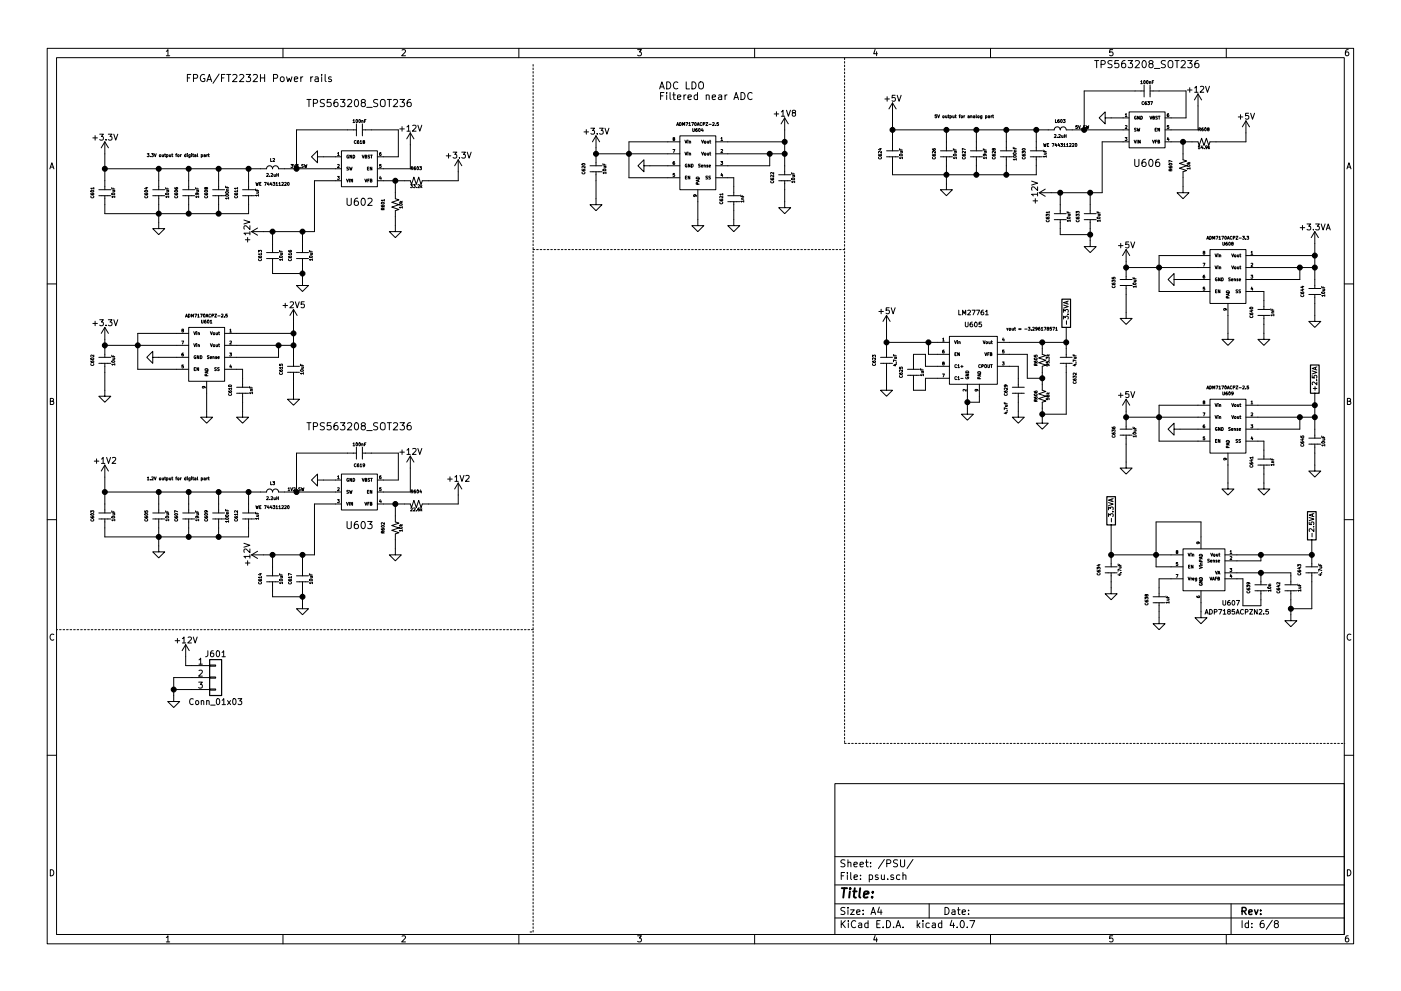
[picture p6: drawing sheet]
<svg xmlns="http://www.w3.org/2000/svg" width="297mm" height="210mm" viewBox="0 0 297 210" stroke-linecap="round" stroke-linejoin="round" font-family="sans-serif">
<g fill="none" stroke="#000" stroke-width=".21">
<path d="M10 10.3h277v189.9h-277zM12 12.2h273v186.1h-273zM35.3 10.9l.3-.4v1.3M35.3 11.8h.7M39.7 16.5h.5M40.5 15.8h-.8v1.5M41 16.6l.8-.1 .1-.2-.1-.4-.2-.1h-.6v1.5M43.4 15.9a.71 .71 0 0 0-.9 .7 .71 .71 0 0 0 .9 .6v-.5h-.3M43.9 17.3l.5-1.5 .5 1.5M44 16.9h.7M46.5 15.7l-1.3 2M47 16.5h.5"/>
<path d="M47.7 15.8h-.7v1.5M48.1 15.8h.8M48.5 15.8v1.5M49.4 15.9l.5-.1 .3 .4-.9 1.1h.9M50.8 15.9l.6-.1 .3 .4-1 1.1h1M52.2 15.8h.9l-.5 .6 .5 .3v.5l-.3 .1-.6-.1M53.7 15.9l.6-.1 .3 .4-1 1.1h1M55.2 16.5h.9M55.2 15.8v1.5M56.1 15.8v1.5M58 16.6l.7-.1 .2-.2-.1-.4-.2-.1h-.6v1.5M59.5 16.5l.2-.2 .5 .2v.5l-.1 .2-.4 .1-.2-.1z"/>
<path d="M60 10.3v1.9M60.8 16.3l.2 1 .3-.7 .3 .7 .3-1M62.4 16.8l.7-.1v-.3l-.5-.1-.2 .2 .1 .7h.6M63.8 16.3v1M64.2 16.3l-.4 .3M65.9 16.3v1M66.3 16.3l-.4 .3M66.8 16.4h.6l.1 .9M67.5 16.7l-.7 .1a.3 .3 0 0 0 .2 .5l.5-.1M68.2 15.8v.1M68.2 16.3v1M68.9 15.8v1.3l.3 .2"/>
<path d="M70.2 16.4l-.3-.1-.3 .2 .1 .2 .5 .2v.3h-.6M85.2 10.6l.5-.1 .3 .4-.8 .9h.8M110 10.3v1.9M135.2 10.5h.8l-.4 .5 .3 .1 .1 .2-.1 .4-.2 .1-.5-.1M139.9 18.9l.4-1.5 .5 1.5M140 18.4h.7M140.8 19.6h-.7v1.5M141.4 17.4a.76 .76 0 0 1 .8 .7 .76 .76 0 0 1-.8 .8zM141.4 19.6v.2M142.1 19.6v1.3l.2 .2M142.8 19.6v1.3l.4 .2M143.7 17.5a.71 .71 0 0 0-1 .5 .71 .71 0 0 0 .7 .9l.3-.2"/>
<path d="M145.5 17.4v1.5h.7M146.7 17.4a.76 .76 0 0 1 .9 .7 .76 .76 0 0 1-.9 .8zM147.9 19.6v1.5M148.4 17.4h.1a.53 .53 0 0 1 .6 .5v.5a.51 .51 0 0 1-.7 .4 .99 .99 0 0 1 0-1.4zM157.1 19.6a.76 .76 0 0 1 .9 .8 .76 .76 0 0 1-.9 .7zM159.5 19.8a.71 .71 0 0 0-1 .5 .71 .71 0 0 0 .7 .8l.3-.1M160 10.3v1.9M185.5 10.5l-.3 .9h.8M185.9 11v.8M210 10.3v1.9M232.1 12.8h.8M232.5 12.8v1.6"/>
<path d="M233.5 13.7l.7-.1 .1-.2v-.4l-.3-.2h-.5v1.6M235.8 12.9l-.6-.1-.3 .4 .2 .3 .6 .3v.4l-.2 .2-.6-.1M235.9 10.5h-.6v.6h.6l.1 .5-.3 .2-.4-.1M237.2 12.8h-.8l-.1 .8 .3-.2 .5 .1 .1 .6-.3 .3-.6-.2M238.5 12.8l-.4 .1a.99 .99 0 0 0 0 1.5l.5-.2 .1-.5-.3-.3h-.3l-.3 .3M239.2 12.8h.9l-.5 .6 .5 .3v.5l-.3 .2-.6-.2M240.7 13l.6-.2 .3 .5-1 1.1h1M241.9 17.3l.1-.2v.6M241.9 17.7h.3M242.3 13l.2-.2a.81 .81 0 0 1 .5 .8 .81 .81 0 0 1-.5 .8l-.2-.2-.2-.4zM242.5 17.2l.1-.1a.28 .28 0 0 1 .2 .3 .28 .28 0 0 1-.3 .3zM242.6 19.3h-12.7v8.3"/>
<path d="M242.6 18v2.6M243.1 17.2l.1-.1a.28 .28 0 0 1 .2 .3 .28 .28 0 0 1-.3 .3zM243.7 17.4l.2-.1 .1 .4M243.7 17.3v.4M243.8 19.3h7.7v5.7h-4.5M243.8 18v2.6M243.9 13.5l-.3-.3 .1-.2 .2-.2 .4 .1 .2 .3-.1 .2-.7 .2-.1 .2v.3l.3 .3h.3l.3-.3v-.3l-.3-.3M244.3 17.4h.2M244.6 17.1h-.3v.6M244.8 14.5h1.1M247.1 12.9l-.6-.1-.2 .2v.4l.6 .3 .2 .4-.3 .3-.6-.1M247.9 12.9a.5 .5 0 0 1 .5 0 .5 .5 0 0 1 .3 .5l-.1 .8-.3 .2a.53 .53 0 0 1-.7-.5v-.5z"/>
<path d="M249.1 12.8h.9M249.6 12.8v1.6M250.4 13l.6-.2 .3 .5-.9 1.1h.9M251.8 19.1h.9M251.8 12.8h1l-.6 .6 .6 .3-.1 .5-.2 .2-.7-.2M252.2 18.6v1M253.3 18.7l.3-.4v1.3M253.3 19.6h.7M254 19.9v7.7h-7M254 19.9l-.8 1.3M254 19.9l.8 1.3M254.1 12.8l-.5 .1a.99 .99 0 0 0 0 1.5l.5-.2 .1-.5-.3-.3h-.3l-.3 .3"/>
<path d="M254.5 18.4l.5-.1 .2 .4-.8 .9h.8M255.6 18.3l.4 1.3 .4-1.3M260 10.3v1.9M285.9 10.5l-.4 .1-.2 .2-.1 .8 .3 .2 .4-.1 .1-.4-.1-.2-.4-.1-.3 .3M10.6 35.8l.4-1.3 .4 1.3M10.7 35.5h.6M19.7 29.3h1M19.9 39.9h-.6l.1 .2M19.9 39.8v.3M20.2 28.8v.9M21.1 28.5h.8l-.4 .5 .4 .1v.5l-.2 .1-.6-.1M22.2 35.8h34.3a.64 .64 0 0 1 .7-.6 .64 .64 0 0 1 .6 .6 .64 .64 0 0 1 .6-.6 .64 .64 0 0 1 .7 .6h13.3"/>
<path d="M22.2 30.1v10.2M22.2 30.1l-.7 1.3M22.2 30.1l.8 1.3M22.5 29.6v.1M23 28.5h.7l-.4 .5 .4 .1v.5l-.2 .1-.5-.1M23.7 39.8v.3h.6M24 39.9v.2M24.1 28.5l.4 1.2 .5-1.2M30.9 39.8h.4M31.1 39.7v.4l-.4-.1M31.2 32.6h.4l-.2 .2 .2 .2-.1 .2h-.3M31.9 33.2h.1"/>
<path d="M32.1 32.6h.4l-.2 .2 .2 .2v.2h-.4M32.7 32.6l.2 .6 .2-.6M33.7 35.8v4.5M33.8 32.8l.3 .1-.1 .3-.2-.1zM34.4 32.8v.4h.3M34.7 32.8v.4M34.9 32.8h.2M35 32.6v.5l.1 .1M35.1 39.8v.3h.7M35.3 32.8l.3 .1v.3h-.3M35.3 32.8v.6M35.4 39.9v.2"/>
<path d="M35.9 32.8v.4h.3M36.2 32.8v.4M36.4 32.8h.3M36.5 32.6v.5l.2 .1M37 39.8l.1 .3h.2h.3v-.3h-.3l.1 .3M37.2 32.8h.3M37.5 32.6l-.2 .1v.5M37.7 32.8l.3 .1-.1 .3-.2-.1zM38.3 32.8v.4M38.5 32.8l-.2 .1M39.4 32.6v.6h-.2v-.4h.2M39.7 32.6v.1"/>
<path d="M39.7 32.8v.4M40 35.8v4.5M40.3 32.8v.5l-.3 .1M40.3 32.8l-.3 .1 .1 .3h.2M40.6 32.6v.1M40.6 32.8v.4M40.8 32.8h.3M40.9 32.6v.5l.2 .1M41.3 32.8l.3 .1v.3h-.3v-.2h.3M41.5 39.8v.3h.6M41.8 39.9v.2M41.9 32.6l.1 .6"/>
<path d="M42.7 32.8l.3 .1-.1 .3h-.2M42.7 32.8v.6M43.3 32.8l.2 .1v.3h-.2v-.2h.2M43.7 39.9l.3-.1v.3a.26 .26 0 0 1-.3 0 .26 .26 0 0 1-.1-.3h-.2v.3l.3-.1M43.8 32.8v.4M44 32.8l-.2 .1M44.1 32.8h.3M44.2 32.6v.5l.2 .1M46.4 35.8v4.5M47.8 39.5v.3h.7M48.1 39.6v.2M50.4 39.9h-.7l.2 .2"/>
<path d="M50.4 39.8v.3M52.7 35.8v4.5M54.3 38.7l.1 .6 .1-.4 .1 .4 .2-.6M55 39h.2M55.3 38.7h-.3v.6h.3M56.1 38.7h.4l-.3 .6M56.5 36.8h.3l.1 .2-.4 .4h.4M56.8 38.7l-.1 .4h.4M57 38.9v.4M57.2 37.4h.1M57.4 33.6v.7h.3M57.5 36.8h.3v.2l-.4 .4h.4"/>
<path d="M57.5 38.7l-.2 .4h.4M57.6 38.9v.4M57.9 33.7l.3-.1v.2l-.4 .5h.4M57.9 38.7h.4l-.2 .2 .2 .2-.1 .2h-.3M58.1 37v.4h.3M58.4 37v.4M58.5 38.9l.2-.2v.6M58.5 39.3h.4M58.7 37.1h.3M58.7 36.8v.6M59 36.8v.6M59.1 38.9l.2-.2v.6"/>
<path d="M59.1 39.3h.4M59.7 38.8l.3-.1 .1 .2-.4 .4h.4M60.4 38.8l.3-.1v.2l-.4 .4h.4M61 38.8l.1-.1a.28 .28 0 0 1 .2 .3 .28 .28 0 0 1-.3 .3zM61.7 34.9h.4l-.2 .2 .2 .1-.1 .3h-.3M62.3 34.9l.2 .6 .2-.6M62.8 34.9h.4l-.2 .2 .2 .1v.3h-.4M63.3 35.6h.5M64.3 34.9h-.3v.3l.3 .2-.3 .1M64.5 34.9l.2 .6 .1-.4 .1 .4 .2-.6M65.1 21.1h.8M65.5 21.1v1.5"/>
<path d="M66.4 21.9l.8-.1 .1-.2v-.3l-.3-.2h-.6v1.5M67.3 33.3v-1.3l-1.3 1.3 1.3 1.2v-1.2h5.1M68.8 21.2l-.6-.1-.2 .2v.4l.6 .3 .2 .3-.3 .3-.6-.1M70.2 21.1h-.8l-.1 .7 .3-.1 .5 .1 .1 .5-.3 .3-.6-.1M71.5 21.1l-.4 .1a.99 .99 0 0 0 0 1.4l.5-.1 .1-.5-.3-.3h-.3l-.3 .3M71.6 37.4h.3l-.2 .3 .2 .1v.2h-.3M71.6 32.5l.2-.1v.6M71.6 34.9h.3v.2l-.3 .4h.3M71.6 33h.3M72.2 21.1h.9l-.5 .6 .5 .3v.5l-.3 .1-.6-.1M72.4 32h7.6v7.6h-7.6zM72.4 38.3h-5.7v10.8h-13.4"/>
<path d="M73.5 38l.2 .6 .2-.6M73.7 21.3l.6-.2 .3 .4-1 1.1h1M73.9 32.9a.28 .28 0 0 0-.4 .3 .28 .28 0 0 0 .4 .3v-.2h-.1M73.9 35.5h-.3v.2l.3 .3-.4 .1M74.1 38v.6M74.1 35.5l.2 .6 .1-.5 .1 .5 .2-.6M74.5 32.9v.6l-.3-.6v.6M74.8 38v.6l-.4-.6v.6M74.9 32.9a.32 .32 0 0 1 .3 .3 .32 .32 0 0 1-.3 .3zM74.9 25.5l.1-.1v.6M74.9 26h.3M75.4 21.2l.1-.1a.81 .81 0 0 1 .5 .8 .81 .81 0 0 1-.5 .7 .98 .98 0 0 1-.1-1.4z"/>
<path d="M75.5 29.9a.28 .28 0 0 0-.4 .2 .28 .28 0 0 0 .4 .3M75.5 25.4h.1a.28 .28 0 0 1 .2 .3 .28 .28 0 0 1-.3 .2zM75.6 27.6h-12.7v8.2M75.6 26.3v2.5M76 29.8l-.2 .1-.1 .2 .1 .3h.2v-.3l-.3 .1M76.1 25.4h.1a.28 .28 0 0 1 .2 .3 .28 .28 0 0 1-.3 .2zM76.4 30l.1-.2v.6M76.4 30.4h.3M76.7 25.6h.2l.1 .4M76.7 25.6v.4M76.8 32.9l.2 .6 .2-.6M76.8 27.6h7.7v5.7h-4.5"/>
<path d="M76.8 26.3v2.5M76.9 21.8l-.3-.3 .1-.2 .2-.2 .4 .1 .2 .2-.1 .2-.7 .2-.1 .2v.3l.3 .3h.3l.3-.3v-.3l-.3-.2M77.1 30.1l-.1-.1 .1-.2 .2 .1v.1a.22 .22 0 0 0-.3 .2 .22 .22 0 0 0 .1 .2l.2-.1-.1-.2M77.3 25.7h.2M77.3 38l.3 .6 .2-.6M77.4 33.2h.3v-.2l-.3-.1v.6h.2l.2-.2-.2-.1M77.6 25.4h-.3v.6M77.7 22.8h1.2M77.9 35.8h.2M78 38.3h.2M78.2 35.5h-.3v.6h.3M78.3 38h-.3v.6"/>
<path d="M78.4 32.9l-.3 .1v.2l.3 .2-.4 .1M78.5 38.3h.3v-.3h-.3v.6h.2l.2-.2-.2-.1M78.6 32.9h.3M78.8 32.9v.6M78.8 35.5v.6l-.3-.6v.6M80.1 21.2l-.6-.1-.2 .2v.4l.6 .3 .2 .3-.3 .3-.6-.1M80.6 37.4l-.1 .4h.3M80.7 21.3a.5 .5 0 0 1 .6-.2 .5 .5 0 0 1 .4 .5l-.1 .8-.3 .2a.53 .53 0 0 1-.7-.5zM80.8 32.4h-.3v.2v.4h.3v-.4l-.3 .1M80.8 37.6v.5M80.8 34.9h-.3v.3h.3v.3h-.3M82.1 21.1h.9"/>
<path d="M82.5 21.1v1.5M83.4 21.3l.6-.2 .3 .4-.9 1.1h.9M83.8 38.3v3.9l.8 .2-1.5 .5 1.5 .5-1.5 .5 1.5 .5-.8 .3v4.4h1.3l-1.3 1.3-1.3-1.3h1.3M84.8 27.4h.9M84.8 21.1h1l-.6 .6 .6 .3-.1 .5-.3 .1-.6-.1M85.2 26.9v.9M86.3 26.9l.3-.3v1.2M86.3 27.8h.7M87 28.2v7.6h-7M87 28.2l-.8 1.3M87 28.2l.8 1.3M87 21.1l-.4 .1a.99 .99 0 0 0 0 1.4l.5-.1 .1-.5-.3-.3h-.3l-.3 .3"/>
<path d="M87 39.2h.4l-.2 .2 .2 .1v.3l-.4-.1M87.2 35.7h.3v-.3h-.3v.6M87.3 35.7l.2 .3M87.5 26.7l.5-.1 .2 .3-.8 .9h.8M87.7 39.2h.3l-.2 .2 .2 .1v.3l-.3-.1M88.1 35.4h-.2l-.1 .3v.3h.3v-.3h-.3M88.3 39.7v.1M88.4 35.4h.1a.28 .28 0 0 1 .3 .3 .28 .28 0 0 1-.4 .2zM88.6 39.2h.3l.1 .2-.4 .4h.4M88.6 26.6l.4 1.2 .4-1.2M89 35.4h.4l-.2 .2 .2 .1-.1 .3-.3-.1M89.2 39.2v.6"/>
<path d="M89.3 39.6l.2 .2M89.5 39.4l-.3 .2M94.6 33.1h1M95.1 32.6v.9M96.1 32.3h.8l-.5 .5 .4 .1v.5l-.2 .1-.5-.1M97.2 33.9v4.4h-7.7l-.2 .8-.5-1.5-.5 1.5-.5-1.5-.6 1.5-.2-.8h-7M97.2 33.9l-.8 1.3M97.2 33.9l.7 1.3M97.4 33.4v.1M97.9 32.3h.8l-.5 .5 .4 .1v.5l-.1 .1-.6-.1M99.1 32.3l.4 1.2 .4-1.2M123.4 36v.2l.3 .1 .3-.1v-.2h-.3v.3"/>
<path d="M123.4 36.5a.28 .28 0 0 0 .3 .4 .28 .28 0 0 0 .3-.4M123.4 34.7a.32 .32 0 0 1 .4 0 .32 .32 0 0 1 .2 .3 .3 .3 0 0 1-.4 .1 .3 .3 0 0 1-.2-.3zM123.8 28h1M124 35.3v.4l-.4-.4-.2 .1v.3M124.3 27.5v1M125.1 35.2h2.5M125.1 36.4h2.5M125.3 27.2h.8l-.5 .5 .4 .1v.5l-.2 .2-.5-.2M126.4 36.4v7h1.2l-1.2 1.3-1.3-1.3h1.3M126.4 32.6h17.7M126.4 28.8v6.4M126.4 28.8l-.8 1.3"/>
<path d="M126.4 28.8l.7 1.3M126.6 28.3v.2M127.1 27.2h.8l-.4 .5 .3 .1v.5l-.1 .2-.6-.2M127.8 34.7v.3h.7M127.9 35.9a.32 .32 0 0 1 .4-.1 .32 .32 0 0 1 .1 .4 .3 .3 0 0 1-.3 .1 .3 .3 0 0 1-.2-.3zM128 35.3h.5M128.1 34.8v.2M128.3 27.2l.4 1.3 .4-1.3M128.4 35.3v.3h-.4M128.5 36.7h-.7l.2 .1M128.5 36.5v.3M136.5 35.2v-1.3l-1.2 1.3 1.2 1.2v-1.2h7.6"/>
<path d="M140.1 20.3h.5M141.4 20.1v1M142.6 20.1h.6M142.7 31.7h.4l-.3 .7M142.8 29.5l-.1-.2 .1-.1h.2v.2a.22 .22 0 0 0-.3 .1 .22 .22 0 0 0 .1 .3l.3-.1-.2-.2M143 34.3h-.2l-.1 .2v.4h.3v-.4l-.3 .1M143 36.8h-.3v.3h.3v.3h-.3M143.5 26.6l.2-.6 .2 .6M143.5 26.5h.3M143.6 20.6l.7-.1v-.3l-.4-.1-.3 .2 .1 .8h.6M144.1 26a.32 .32 0 0 1 .4 .3 .32 .32 0 0 1-.4 .3zM144.1 28.8h7.7v11.5h-7.7z"/>
<path d="M144.1 30.1h-10.8v7.6h10.8M144.7 26.6v-.6l.2 .5 .3-.5v.6M145 20.1v1M145.2 32.3l.2 .6 .2-.6M145.2 29.7l.2 .7 .2-.7M145.3 37.7h.2M145.4 26h.4l-.2 .6M145.4 20.1l-.4 .3M145.6 37.4h-.3v.6h.3M145.6 34.8a.28 .28 0 0 0-.3 .3 .28 .28 0 0 0 .4 .3v-.2h-.2M145.8 32.3h.1M145.8 29.7v.1"/>
<path d="M145.8 29.9v.5M145.8 32.5v.4M145.9 20.6l.7-.1-.1-.3-.4-.1-.2 .2v.8h.6M146 26.2l.2-.2v.6M146 26.6h.4M146.2 32.6l.2-.1v.4M146.2 30h.2v.4M146.2 29.9v.5M146.2 32.5v.4M146.3 37.4v.6l-.4-.6v.6M146.3 34.8v.7l-.4-.7v.7M146.6 34.8a.32 .32 0 0 1 .4 .3 .32 .32 0 0 1-.4 .4z"/>
<path d="M146.6 26h.4l-.2 .6M146.9 27.3l.1 .6 .2-.1v-.5M147.3 26.1l.1-.1a.28 .28 0 0 1 .2 .3 .28 .28 0 0 1-.3 .3zM147.7 37.6a.34 .34 0 0 1 .4 0 .34 .34 0 0 1 .1 .3h-.6zM147.8 27.3h-.2l-.1 .3v.3h.3v-.3h-.3M147.8 26.6l.2-.6 .2 .6M147.9 20.2l-.5-.1-.2 .3v.6l.2 .1h.5M147.9 26.5h.3M147.9 39.1v-.3h-.2l-.1 .3h.6M148.1 38.2v.3M148.2 27.3h.1a.28 .28 0 0 1 .2 .3 .28 .28 0 0 1-.3 .2zM148.2 38.1l-.6 .2 .6 .3"/>
<path d="M148.5 34.8l-.4 .1 .1 .2 .3 .2-.4 .1M148.7 35.2h.3v-.2l-.3 .1v.3h.3M148.7 29.7l.3 .7 .2-.7M148.7 32.3l.3 .6 .2-.6M148.8 26.1a.28 .28 0 0 0-.4 .2 .28 .28 0 0 0 .4 .3M148.9 27.2l-.2 .5h.4M149 27.5v.4M149.1 26.3h.3v-.2l-.3-.1v.6M149.3 35.1l.2-.1 .1 .5M149.3 35v.5M149.4 30l.3 .1-.1 .3-.2-.2zM149.4 32.5l.3 .1-.1 .3-.2-.1z"/>
<path d="M149.7 26h.4l-.4 .6h.4M149.7 20.3l.2-.2 .4 .1 .1 .9M149.7 20.1v1M150 29.9v.4h.2M150 32.5v.4l.2-.1M150 37.4h-.3v.2l.3 .3-.3 .1M150.1 35l-.3 .1 .3 .3h-.3M150.2 29.9v.5M150.2 32.5v.4M150.3 26.4h.5M150.3 35.2h.3v-.2l-.3 .1 .1 .3h.2M150.4 29.9h.3"/>
<path d="M150.4 32.5h.3M150.5 29.7v.6l.2 .1M150.5 32.3v.5l.2 .1M150.6 37.4h-.3v.2l.3 .3-.3 .1M151 20.6l.7-.1v-.3l-.5-.1-.2 .2 .1 .8h.6M151.1 26.1l.3-.1v.2l-.3 .4h.3M151.7 26.6h.1M151.8 30.1h14.6M151.8 32.6h14.6M151.8 37.7h3.8v3.8M152.3 26h-.3v.3h.3v.3h-.3M152.4 20.2h.6v.9"/>
<path d="M152.8 34.3h.4l-.2 .2 .2 .1v.3l-.4-.1M152.9 29.4l.1-.2v.6M152.9 31.8l.3-.1v.2l-.4 .5h.4M152.9 29.8h.3M153 36.8l-.1 .4h.3M153 20.5l-.7 .3 .2 .3h.5M153.2 37v.4M153.7 20.1v1M154.2 20.1l-.5 .3M155.6 21.1l.5-1.5 .5 1.5M155.7 20.7h.7M163.2 32.6v2.6h-11.4"/>
<path d="M163.4 37.9v.2l.3 .1 .3-.1v-.2h-.3l.1 .3M163.4 38.4a.28 .28 0 0 0 .3 .4 .28 .28 0 0 0 .3-.4M164 37.2v.4l-.4-.4-.2 .1v.3M164 36.6v.4l-.4-.4h-.2v.4M164.1 24.2h1M164.6 23.7v1M165.1 38.3h2.5M165.1 37.1h2.5M165.7 23.7l.3-.3v1.3M165.7 24.7h.7M166.4 38.3v5.8h1.2l-1.2 1.2-1.3-1.2h1.3M166.4 25v12.1"/>
<path d="M166.4 25l-.8 1.3M166.4 25l.7 1.3M166.8 23.4l.4 1.3 .4-1.3M167.8 36.6v.3h.7M167.9 37.8a.32 .32 0 0 1 .4 0 .32 .32 0 0 1 .2 .3h-.1a.3 .3 0 0 1-.3 .1 .3 .3 0 0 1-.2-.3zM168 37.2h.5M168.1 36.7v.2M168.2 23.9l-.2-.2 .1-.3 .5 .1v.3l-.5 .2-.1 .2v.3l.2 .2h.3l.2-.3-.1-.4-.1-.1M168.4 37.2l.1 .3h-.5M168.5 38.6h-.7l.2 .2M168.5 38.4v.4M186.3 32.8v.2l.2 .1 .4-.1v-.2h-.4l.1 .3"/>
<path d="M186.3 33.3a.28 .28 0 0 0 .3 .4 .28 .28 0 0 0 .2-.4M186.5 31.6h.4M186.7 31.5v.4l-.5-.2M186.9 32.1v.4l-.5-.4-.1 .1v.3M187.6 21h1M188 33.3h2.5M188 32h2.5M188.1 20.5v1M189.2 27.6l34.3-.1a.64 .64 0 0 1 .7-.6 .64 .64 0 0 1 .6 .7v-.1a.64 .64 0 0 1 .6-.6 .64 .64 0 0 1 .7 .7h13.3M189.2 33.3v3.8h30.5v-3.8M189.2 21.8v10.2M189.2 21.8l-.7 1.3"/>
<path d="M189.2 21.8l.8 1.3M189.8 20.2h-.6l-.1 .6h.7v.6l-.2 .1-.5-.1M190.2 20.2l.4 1.3 .5-1.3M190.7 31.5v.3h.6M190.8 32.8a.32 .32 0 0 1 .3-.1 .32 .32 0 0 1 .2 .3 .3 .3 0 0 1-.4 .1 .3 .3 0 0 1-.2-.3zM190.9 32.2h.4M191 31.6v.2M191.3 32.2v.2h-.4M191.3 33.5h-.6l.2 .2M191.3 33.3v.4M197.7 32.8v.2l.3 .1 .3-.1v-.2h-.3v.3M197.7 31.6v.2l.3 .1 .3-.1v-.2h-.3v.3"/>
<path d="M197.7 33.3a.28 .28 0 0 0 .3 .4 .28 .28 0 0 0 .2-.4M198.3 32.1v.4l-.4-.4-.2 .1v.3M198.6 24.4h-.3l-.1 .3 .4-.1v.4l-.4-.1M198.8 24.4l.2 .6 .2-.6M199.4 33.3h2.5M199.4 32h2.5M199.9 24.6l.3 .1-.1 .3-.2-.1zM200.5 24.6v.4l.3-.1M200.7 33.3v7h1.2l-1.2 1.2-1.3-1.2h1.3M200.7 27.6v4.4M200.8 24.6v.4M201 24.6h.2"/>
<path d="M201.1 24.4v.5l.1 .1M201.4 24.6l.3 .1v.3h-.3M201.4 24.6v.6M202 24.6v.4l.3-.1M202.1 31.5v.3h.7M202.2 32.8a.32 .32 0 0 1 .3-.1 .32 .32 0 0 1 .2 .3 .3 .3 0 0 1-.3 .1 .3 .3 0 0 1-.2-.3zM202.3 24.6v.4M202.3 32.2h.5M202.4 31.6v.2M202.5 24.6h.2M202.6 24.4v.5l.1 .1M202.7 32.2v.2h-.4"/>
<path d="M202.8 33.5h-.7l.2 .2M202.8 33.3v.4M203.3 24.6h.3M203.6 24.4h-.2v.6M203.8 24.6l.3 .1-.1 .3-.2-.1zM204 32.8l.1 .2 .2 .1 .3-.1v-.2h-.3l.1 .3M204.1 33.3a.28 .28 0 0 0 .2 .4 .28 .28 0 0 0 .3-.4M204.4 24.6v.4M204.5 24.6l-.1 .1M204.7 32.1v.4l-.5-.4-.1 .1v.3M204.7 31.7l-.7-.2v.4M205.2 24.6l.3 .1v.3h-.2l-.1-.2 .3-.1"/>
<path d="M205.7 33.3h2.6M205.7 32h2.6M205.8 24.6h.2l.1 .4M205.8 24.6v.4M206.4 24.6l.3 .1v.3h-.2l-.1-.2 .3-.1M207 24.4l.1 .6M207 27.6v4.4M207 33.3v3.8M207.3 24.6l.3 .1-.1 .3-.2-.1zM208.2 24.6v.5l-.3 .1M208.2 24.6l-.3 .1v.3h.3M208.5 31.5v.3h.6"/>
<path d="M208.7 32.2h.4M208.8 32.7v.3h-.3l.1-.3h.4l.1 .3M208.8 31.6v.2M209 24.6l.3 .1-.1 .3h-.2M209 24.6v.6M209 32.2l.1 .2h-.4M209.1 33.5h-.6l.2 .2M209.1 33.3v.4M209.5 24.6l.3 .1v.3h-.2l-.1-.2 .3-.1M210.1 24.6v.4M210.3 24.6l-.2 .1M210.4 32.8v.2l.3 .1 .3-.1v-.2h-.3v.3"/>
<path d="M210.4 24.6h.3M210.4 33.3a.28 .28 0 0 0 .3 .4 .28 .28 0 0 0 .2-.4M210.5 24.4v.5l.2 .1M210.7 31.6h.3v.2a.26 .26 0 0 1-.3 0 .26 .26 0 0 1-.1-.3l-.2 .1v.2l.3-.1M211 32.1v.4l-.4-.4-.2 .1v.3M212.1 33.3h2.5M212.1 32h2.5M213.4 27.6v4.4M213.4 33.3v3.8M214.8 31.2v.3h.7M214.9 33.1a.32 .32 0 0 1 .3-.1 .32 .32 0 0 1 .2 .3 .3 .3 0 0 1-.3 .1 .3 .3 0 0 1-.2-.3zM214.9 32.5a.32 .32 0 0 1 .3-.1 .32 .32 0 0 1 .2 .3 .3 .3 0 0 1-.3 .1 .3 .3 0 0 1-.2-.3z"/>
<path d="M215 32.1h.5M215.1 31.3v.2M215.5 33.8h-.7l.2 .2M215.5 31.8l-.4 .1v.2M215.5 33.6v.4M216.7 32.8l.1 .2 .2 .1 .3-.1v-.2h-.3l.1 .3M216.7 32.5v-.4l.3 .2 .1-.2 .2 .1v.3M216.8 33.3a.28 .28 0 0 0 .2 .4 .28 .28 0 0 0 .3-.4M216.8 31.6a.32 .32 0 0 1 .4-.1 .32 .32 0 0 1 .1 .3 .3 .3 0 0 1-.3 .1 .3 .3 0 0 1-.2-.3zM218.4 33.3h2.6M218.4 32h2.6M218.7 38.4l1.3 .5-1.3 .4"/>
<path d="M219.7 27.6v4.4M220 39.6v.8l-.9-.8-.4 .3 .1 .5M221.2 31.8v.4h.6M221.3 30.4l.1 .7 .1-.5 .1 .5 .2-.7M221.4 32.5h.4M221.5 31.9v.3M221.7 32.5l.1 .2h-.4M221.8 33.2h-.6l.2 .2M221.8 33v.4M222 30.8h.2M222.4 30.4h-.4v.7h.4M223.1 30.4h.4l-.3 .7"/>
<path d="M223.5 28.6h.4v.1l-.4 .5h.4M223.8 25.4v.6h.3M223.9 30.4l-.2 .5h.4M224 30.7v.4M224.2 29.1v.1M224.5 28.6h.3v.1l-.4 .5h.4M224.5 30.4l-.2 .5h.4M224.6 25.4h-.3v.2v.4h.3v-.4l-.3 .1M224.6 30.7v.4M224.9 30.4h.4l-.2 .3 .2 .1-.1 .3-.3-.1M224.9 25.4h.1a.28 .28 0 0 1 .2 .3 .28 .28 0 0 1-.3 .2zM225.1 28.7v.5l.3-.1"/>
<path d="M225.4 28.7v.5M225.5 25.4h.3l-.2 .2 .2 .1v.3l-.3-.1M225.5 30.6l.2-.2v.7M225.5 31.1h.4M225.7 28.5v.7M225.7 28.8h.3M226 28.5v.7M226.1 30.6l.2-.2v.7M226.1 31.1h.4M226.7 30.5h.4v.1l-.4 .5h.4M227.4 30.5h.3v.1l-.4 .5h.4M228 30.5l.1-.1a.28 .28 0 0 1 .2 .4 .28 .28 0 0 1-.3 .2z"/>
<path d="M228.4 26.6h-.3v.3h.3v.3h-.3M228.6 26.6l.3 .7 .2-.7M229.1 27.3h.5M230.1 26.7h-.4l.1 .2 .3 .2-.4 .1M230.3 26.6l.2 .7 .1-.5 .1 .5 .1-.7M234.3 25v-1.3l-1.3 1.3 1.3 1.3v-1.3h5.1M238.6 29.2h.3l-.2 .2 .2 .1v.3l-.3-.1M238.6 24.3l.2-.2v.6M238.6 26.7h.3v.1l-.3 .5h.3M238.6 24.7h.3M239.4 23.7h7.6v7.7h-7.6zM239.4 30.1h-5.7v10.8h-13.4"/>
<path d="M240.5 29.7l.2 .7 .2-.7M240.6 33.8v1.2l.3 .3h.3l.3-.3v-1.2M240.9 24.7a.28 .28 0 0 0-.4 .3 .28 .28 0 0 0 .4 .2v-.2h-.1M240.9 27.2h-.3v.3l.3 .2-.4 .1M241.1 29.7v.7M241.1 27.2l.2 .6 .1-.4 .1 .4 .2-.6M241.6 24.7v.6l-.4-.6v.6M241.8 29.7v.7l-.4-.7v.7M241.9 24.7a.32 .32 0 0 1 .3 .3 .32 .32 0 0 1-.3 .3zM242.5 21.6a.28 .28 0 0 0-.4 .3 .28 .28 0 0 0 .4 .2M242.8 33.8l-.4 .1a.99 .99 0 0 0 0 1.4l.5-.1 .1-.5-.3-.3h-.3l-.3 .3M243.1 21.6h-.3l-.1 .2 .1 .4h.3v-.4l-.4 .1"/>
<path d="M243.3 21.6h.4l-.2 .2 .2 .1v.3l-.4-.1M243.7 34l.2-.2a.81 .81 0 0 1 .6 .8 .81 .81 0 0 1-.6 .7l-.2-.1-.1-.5zM243.8 24.7l.2 .6 .2-.6M243.9 21.6h.4l-.2 .6M244.3 29.7l.3 .7 .2-.7M244.4 25l.3-.1v-.2h-.3v.6h.3l.1-.2-.2-.1M244.9 27.5h.2M245 30h.2M245.2 27.2h-.3v.6h.3M245.3 29.7h-.3v.7M245.4 24.7h-.3v.2l.3 .3-.4 .1M245.5 30h.3v-.2l-.3-.1v.7h.2l.2-.3-.2-.1"/>
<path d="M245.6 24.7h.3M245.7 33.8l-.4 .1a.99 .99 0 0 0 0 1.4l.5-.1 .1-.5-.3-.3h-.3l-.3 .3M245.8 24.7v.6M245.8 27.2v.6l-.3-.6v.6M247.6 29.2l-.1 .4h.4M247.8 24.1h-.3v.3v.3h.3v-.3l-.3 .1M247.8 29.4v.4M247.8 26.6h-.3v.3h.3v.3h-.3M247.9 35.3v.3h.2h.4v-.3h-.4l.1 .3M247.9 34.7a.32 .32 0 0 1 .4-.1 .32 .32 0 0 1 .2 .3l-.1 .1a.3 .3 0 0 1-.3 .1 .3 .3 0 0 1-.2-.3zM248.2 36.2v-.3h-.3v.3h.6M248.5 34.3l-.6-.3v.4"/>
<path d="M248.5 35.9l-.3 .2M250.8 30.1v3.8l.8 .3-1.5 .5 1.5 .5-1.5 .5 1.5 .5-.8 .2v4.5h1.3l-1.3 1.3-1.2-1.3h1.2M251.7 34.7h.6M251.7 35a.32 .32 0 0 1 .4-.1 .32 .32 0 0 1 .2 .3h-.1a.3 .3 0 0 1-.3 .1 .3 .3 0 0 1-.2-.3zM251.9 34.4l.2 .3M252.3 35.7h-.6l.1 .2M252.3 35.6v.3M252.3 34.4l-.3 .2M254.2 27.5l.3-.1v-.2l-.3-.1v.7M254.3 27.5l.2 .3M254.4 30.9h-.3v.3h.3v.3h-.3M254.8 30.9l-.1 .4h.4"/>
<path d="M255 31.1v.5M255.1 27.1l-.2 .1-.1 .2v.3h.3v-.3l-.3 .1M255.3 31.5v.1M255.4 27.2l.1-.1a.28 .28 0 0 1 .3 .3 .28 .28 0 0 1-.4 .3zM256 31.2l-.3 .1-.1-.3 .4 .1-.1 .3-.2 .2M256.1 27.4l-.1-.1 .1-.2 .2 .1v.2a.22 .22 0 0 0-.3 .1 .22 .22 0 0 0 .1 .3l.3-.2-.2-.2M256.2 30.9v.7M256.3 31.3l.2 .3M256.5 31.1l-.3 .3M262.5 24.8h1M263 24.3v1M264.2 25.6v4.5h-7.7l-.2 .8-.5-1.6-.5 1.6-.5-1.6-.5 1.6-.3-.8h-7"/>
<path d="M264.2 25.6l-.8 1.3M264.2 25.6l.7 1.3M264.7 24h-.6v.6h.6v.6l-.2 .1-.4-.1M265.2 24l.4 1.3 .4-1.3M285.6 35.8l.4-1.3 .4 1.3M285.7 35.5h.6M19.3 41v.3h.2h.4v-.3h-.4l.1 .3M19.3 41.6a.28 .28 0 0 0 .3 .4 .28 .28 0 0 0 .2-.4M19.3 40.4a.32 .32 0 0 1 .4-.1 .32 .32 0 0 1 .2 .4h-.1a.3 .3 0 0 1-.3 .1 .3 .3 0 0 1-.2-.3zM21 40.3h2.5M21 41.5h2.5M22.2 41.5v3.8h30.5v-3.8"/>
<path d="M23.7 41a.32 .32 0 0 1 .4-.1 .32 .32 0 0 1 .2 .3v.1a.3 .3 0 0 1-.4 .1 .3 .3 0 0 1-.2-.3zM23.9 40.4h.4M24.3 40.4v.3h-.4M24.3 41.8h-.6l.2 .1M24.3 41.6v.3M30.7 41v.3h.3h.3v-.3h-.3v.3M30.7 41.6a.28 .28 0 0 0 .3 .4 .28 .28 0 0 0 .2-.4M30.7 40.4a.32 .32 0 0 1 .4-.1 .32 .32 0 0 1 .2 .4h-.1a.3 .3 0 0 1-.3 .1 .3 .3 0 0 1-.2-.3zM32.4 40.3h2.5M32.4 41.5h2.5M33.7 41.5v7h1.2l-1.2 1.3-1.3-1.3h1.3M35.2 41a.32 .32 0 0 1 .3-.1 .32 .32 0 0 1 .2 .3v.1a.3 .3 0 0 1-.4 .1 .3 .3 0 0 1-.1-.3z"/>
<path d="M35.3 40.4h.5M35.7 40.4v.3h-.4M35.8 41.8h-.7l.2 .1M35.8 41.6v.3M37 41l.1 .3h.2h.3v-.3h-.3l.1 .3M37.1 41.6a.28 .28 0 0 0 .2 .4 .28 .28 0 0 0 .3-.4M37.1 40.4a.32 .32 0 0 1 .3-.1 .32 .32 0 0 1 .2 .4 .3 .3 0 0 1-.3 .1 .3 .3 0 0 1-.2-.3zM38.7 40.3h2.6M38.7 41.5h2.6M40 41.5v3.8M41.7 40.4h.4M41.8 41v.3h-.3l.1-.3h.4l.1 .3"/>
<path d="M42 40.4l.1 .3h-.4M42.1 41.8h-.6l.2 .1M42.1 41.6v.3M43.4 41v.3h.3h.3v-.3h-.3v.3M43.4 41.6a.28 .28 0 0 0 .3 .4 .28 .28 0 0 0 .2-.4M43.4 40.4a.32 .32 0 0 1 .4-.1 .32 .32 0 0 1 .2 .4h-.1a.3 .3 0 0 1-.3 .1 .3 .3 0 0 1-.2-.3zM45.1 40.3h2.5M45.1 41.5h2.5M46.4 41.5v3.8M47.9 41.3a.32 .32 0 0 1 .3-.1 .32 .32 0 0 1 .2 .3v.1a.3 .3 0 0 1-.4 .1 .3 .3 0 0 1-.1-.3zM47.9 40.7a.32 .32 0 0 1 .3-.1 .32 .32 0 0 1 .2 .3v.1a.3 .3 0 0 1-.4 0 .3 .3 0 0 1-.1-.2zM48 40.4h.5"/>
<path d="M48.5 42.1h-.7l.2 .1M48.5 40.1l-.4 .1v.2M48.5 41.9v.3M49.7 41l.1 .3h.2h.3v-.3h-.3l.1 .3M49.8 41.6a.28 .28 0 0 0 .2 .4 .28 .28 0 0 0 .3-.4M50.4 40.6h-.7l.2 .1M50.4 40.4v.3M51.4 40.3h2.6M51.4 41.5h2.6M51.7 46.7l1.3 .4-1.3 .4M52 50.9h1M52.5 50.4v1"/>
<path d="M53 49.5h-1.3l.4 .3M53 47.9v.8l-.9-.8-.4 .2 .1 .5M53 49.1v.7M53.3 49.1l1.3 .8M54.2 40.1v.3h.6M54.4 40.7h.4M54.5 40.2v.2M54.6 48.4l-1.3 .7M54.7 40.7l.1 .3h-.4M54.8 41.4h-.6l.2 .2M54.8 54.4l.1 .2 .2 .1 .3-.1v-.2h-.3l.1 .3M54.8 53.5v-.4l.2 .2 .2-.2 .2 .1v.3"/>
<path d="M54.8 41.3v.3M54.9 54.9a.28 .28 0 0 0 .2 .4 .28 .28 0 0 0 .3-.4M55.4 53.9h-.6l.2 .2M55.4 53.7v.4M56.5 53.6h2.6M56.5 54.9h2.6M57.8 49.1v4.5M57.8 54.9v3.1h6.3M59.3 53.1v.3h.6M59.3 54.4a.32 .32 0 0 1 .4-.1 .32 .32 0 0 1 .2 .3h-.1a.3 .3 0 0 1-.3 .1 .3 .3 0 0 1-.2-.3zM59.5 53.7h.4M59.6 53.2v.2"/>
<path d="M59.8 53.7l.1 .3h-.4M59.9 55.1h-.6l.1 .2M59.9 54.9v.4M61.2 54.4v.2l.2 .1 .4-.1v-.2h-.4l.1 .3M61.2 53.2v.2l.2 .1 .4-.1v-.2h-.4l.1 .3M61.2 54.9a.28 .28 0 0 0 .3 .4 .28 .28 0 0 0 .2-.4M61.8 53.9h-.6l.1 .2M61.8 53.7v.4M62.9 53.6h2.5M62.9 54.9h2.5M64.1 54.9v5.7h1.3l-1.3 1.2-1.2-1.2h1.2M64.1 49.1v4.5"/>
<path d="M65.6 53.1v.3h.6M65.7 54.4a.32 .32 0 0 1 .3-.1 .32 .32 0 0 1 .2 .3 .3 .3 0 0 1-.4 .1 .3 .3 0 0 1-.2-.3zM65.8 53.7h.4M65.9 53.2v.2M66.2 53.7v.3h-.4M66.2 55.1h-.6l.2 .2M66.2 54.9v.4M73.6 42.1v1.2l.3 .3h.3l.3-.3v-1.2M75.8 42.1h-.4a.99 .99 0 0 0 0 1.5l.5-.2 .1-.5-.3-.3h-.3l-.3 .3M76.8 42.1h.1a.81 .81 0 0 1 .6 .7 .81 .81 0 0 1-.6 .8 .98 .98 0 0 1-.1-1.5zM78 42.2l.6-.1 .3 .4-.9 1.1h.9M80.8 43.6l.1 .2 .2 .1 .4-.1v-.2h-.4l.1 .3"/>
<path d="M80.9 43a.32 .32 0 0 1 .4-.1 .32 .32 0 0 1 .2 .3h-.1a.3 .3 0 0 1-.3 .1 .3 .3 0 0 1-.2-.3zM81.2 44.5v-.3h-.3l-.1 .3h.7M81.5 42.5h-.7l.2 .2M81.5 44.1l-.3 .2M81.5 42.3v.4M84.7 42.9h.6M84.7 43.3a.32 .32 0 0 1 .4-.1 .32 .32 0 0 1 .2 .3h-.1a.3 .3 0 0 1-.3 .1 .3 .3 0 0 1-.2-.3zM84.9 42.7l.2 .2M85.3 44h-.6l.1 .2M85.3 43.8v.4M85.3 42.7l-.3 .2M147.3 41.3l.1 .4h-.3l.1-.4 .3 .1 .2 .3"/>
<path d="M148 40.3v7.6h1.2l-1.2 1.2-1.3-1.2h1.3M152.6 42.3l.1 .2 .2 .1h.3v-.3h-.3l.1 .3M152.7 42.9a.28 .28 0 0 0 .2 .4 .28 .28 0 0 0 .3-.4M153.2 41.7v.3l-.4-.3h-.2l.1 .3M153.2 41.2h-.6l.2 .2M153.2 41v.4M154.3 41.5h2.5M154.3 42.8h2.5M155.6 42.8v5.1h1.2l-1.2 1.2-1.3-1.2h1.3M157 41.4v.3h.7M157.3 42.3h.4M157.4 41.5v.2"/>
<path d="M157.7 42.7h-.7l.2 .2M157.7 42h-.4v.3M157.7 42.5v.4M219 42.6h1M219.5 42.1v1M220 41.2h-1.3l.4 .4M220 40.9v.7M220.3 40.9l1.3 .8M221.6 40.1l-1.3 .8M221.8 46.1l.1 .2 .2 .1h.3v-.3h-.3l.1 .3M221.8 45.8v-.3l.2 .2 .2-.2h.2v.3M221.9 46.7a.28 .28 0 0 0 .2 .4 .28 .28 0 0 0 .3-.4"/>
<path d="M222.5 45h-.7l.2 .2M222.5 44.9v.3M223.5 45.3h2.6M223.5 46.6h2.6M224.8 40.9v4.4M224.8 46.6v3.2h6.3M226.3 44.9v.3h.6M226.3 46.1a.32 .32 0 0 1 .4-.1 .32 .32 0 0 1 .2 .3h-.1a.3 .3 0 0 1-.3 .1 .3 .3 0 0 1-.2-.3zM226.5 45.5h.4M226.6 45v.2M226.8 45.5l.1 .2-.4 .1M226.9 46.8h-.6l.1 .2"/>
<path d="M226.9 46.7v.3M228.2 46.1v.2l.2 .1h.4v-.3h-.4l.1 .3M228.2 45.8v-.3l.2 .2 .1-.2h.3l-.1 .3M228.2 45.2v-.3l.2 .2 .1-.2h.3l-.1 .3M228.2 46.7a.28 .28 0 0 0 .3 .4 .28 .28 0 0 0 .2-.4M229.9 45.3h2.5M229.9 46.6h2.5M231.1 46.6v5.7h1.3l-1.3 1.3-1.2-1.3h1.2M231.1 40.9v4.4M232.6 44.9v.3h.6M232.7 46.1a.32 .32 0 0 1 .3-.1 .32 .32 0 0 1 .2 .3 .3 .3 0 0 1-.4 .1 .3 .3 0 0 1-.2-.3zM232.8 45.5h.4"/>
<path d="M232.9 45v.2M233.2 45.5v.2l-.4 .1M233.2 46.8h-.6l.2 .2M233.2 46.7v.3M235.8 59.8v-.4l.2 .2 .1-.2 .3 .1-.1 .3M235.8 58.8v.4h.3v-.3h.3l-.1 .3M237.1 52.1h1M237.5 59.3h2.5M237.6 51.6v1M238.8 56.8h17.7M238.8 53v6.3M238.8 53l-.8 1.2"/>
<path d="M238.8 53l.7 1.2M239.3 51.3h-.6v.6h.6v.6l-.2 .1-.4-.1M239.8 51.3l.4 1.3 .4-1.3M240.2 58.8v.4h.7M240.4 59.5h.5M240.5 58.9v.3M240.8 59.5v.2h-.4M248.9 59.3v-1.3l-1.3 1.3 1.3 1.3v-1.3h7.6M255.1 55.8h.4l-.3 .7M255.2 53.6l-.1-.1 .1-.2 .2 .1v.1a.22 .22 0 0 0-.3 .2 .22 .22 0 0 0 .1 .2l.2-.1-.1-.2M255.4 58.4h-.2l-.1 .3v.3h.3v-.3h-.3M255.9 50.8l.2-.7 .2 .7"/>
<path d="M255.9 50.6h.3M256.5 50.1a.32 .32 0 0 1 .3 .4 .32 .32 0 0 1-.3 .3zM256.5 53h7.7v11.4h-7.7zM256.5 54.2h-10.8v7.6h10.8M257.1 50.8v-.7l.2 .5 .3-.5v.7M257.6 56.4l.2 .6 .2-.6M257.6 53.9l.2 .6 .2-.6M257.8 50.1h.4l-.2 .7M258 59a.28 .28 0 0 0-.3 .3 .28 .28 0 0 0 .4 .2v-.2h-.2M258.2 56.4v.1M258.2 53.9h.1M258.2 54.1v.4"/>
<path d="M258.2 56.6v.4M258.4 50.3l.2-.2v.7M258.4 50.8h.4M258.5 56.7l.3-.1v.4M258.5 54.1h.3v.4M258.5 54.1v.4M258.5 56.6v.4M258.7 58.9v.7l-.4-.7v.7M259 58.9a.32 .32 0 0 1 .4 .4 .32 .32 0 0 1-.4 .3zM259 50.1h.4l-.2 .7M259.3 51.4l.1 .6 .2-.1v-.5M259.7 50.2l.1-.1a.28 .28 0 0 1 .2 .4 .28 .28 0 0 1-.3 .2z"/>
<path d="M260.2 51.4l-.2 .1-.1 .2v.3h.3v-.3l-.3 .1M260.2 50.8l.2-.7 .2 .7M260.3 50.6h.3M260.6 51.5l.1-.1a.28 .28 0 0 1 .2 .3 .28 .28 0 0 1-.3 .3zM260.9 59h-.4l.1 .2 .3 .3-.4 .1M261.1 59.4l.3-.1v-.1l-.3 .1v.3h.3M261.1 53.9l.3 .6 .2-.6M261.1 56.4l.3 .6 .2-.6M261.2 50.2a.28 .28 0 0 0-.4 .2 .28 .28 0 0 0 .4 .3M261.2 51.7l-.1-.1 .1-.2 .2 .1v.1a.22 .22 0 0 0-.3 .1 .22 .22 0 0 0 .1 .3l.3-.1-.2-.2M261.5 50.5l.3-.1v-.2l-.3-.1v.7M261.7 59.2h.2l.1 .4"/>
<path d="M261.7 59.2v.4M261.8 54.1l.3 .1-.1 .3-.3-.1zM261.8 56.6l.3 .1-.1 .3-.3-.1zM262.1 50.1h.4l-.4 .7h.4M262.4 54.1v.4l.2-.1M262.4 56.6v.4h.2M262.5 59.2l-.3 .1 .3 .3h-.3M262.6 54.1v.4M262.6 56.6v.4M262.7 50.5h.5M262.7 59.4l.3-.1v-.1l-.3 .1 .1 .3h.2M262.8 54.1h.3"/>
<path d="M262.8 56.6h.3M262.9 53.9v.5l.2 .1M262.9 56.4v.5l.2 .1M263.4 50.1h.4l-.2 .3 .2 .1v.2h-.4M264.1 50.7v.1M264.2 54.2h14.6M264.2 56.8h14.6M264.4 50.1h.3l-.2 .3 .2 .1v.2h-.3M265.2 58.4h.4l-.2 .2 .2 .1v.3l-.4-.1M265.3 53.5l.1-.2v.6M265.3 55.9h.3v.1l-.4 .5h.4M265.3 53.9h.3"/>
<path d="M275.6 56.8v2.5h-11.4M275.7 48.3h.9M276.1 47.8v1M277.1 47.5h.8l-.4 .5 .4 .1v.6l-.2 .1-.6-.1M278.5 48.7v.1M278.8 49.1v12.1M278.8 49.1l-.8 1.3M278.8 49.1l.7 1.3M278.9 47.5h.8l-.4 .5 .4 .1v.6l-.2 .1-.6-.1M280.1 47.5l.4 1.3 .4-1.3M281.2 48.8l.4-1.3 .4 1.3M281.3 48.4h.6"/>
<path d="M10 60.2h2M19.3 76.6v.2l.2 .1h.4v-.3h-.4l.1 .3M19.3 77.2a.28 .28 0 0 0 .3 .3 .28 .28 0 0 0 .2-.3M19.3 76a.32 .32 0 0 1 .4-.1 .32 .32 0 0 1 .2 .3h-.1a.3 .3 0 0 1-.3 .1 .3 .3 0 0 1-.2-.3zM19.7 68.6h1M19.9 75.3v.4l-.5-.4-.1 .1v.3M20.2 68.1v1M21 75.8h2.5M21 77.1h2.5M21.1 67.8h.8l-.4 .5 .4 .1v.6l-.2 .1-.6-.1M22.2 77.1v7h1.3l-1.3 1.2-1.2-1.2h1.2M22.2 69.5v6.3"/>
<path d="M22.2 73.3h17.8M22.2 69.5l-.7 1.2M22.2 69.5l.8 1.2M22.5 69v.1M23 67.8h.7l-.4 .5 .4 .1v.6l-.2 .1-.5-.1M23.7 75.4v.3h.6M23.7 76.6a.32 .32 0 0 1 .4-.1 .32 .32 0 0 1 .2 .3 .3 .3 0 0 1-.4 .1 .3 .3 0 0 1-.2-.3zM23.9 76h.4M24 75.5v.2M24.1 67.8l.4 1.3 .5-1.3M24.3 76v.2h-.4M24.3 77.3h-.6l.2 .2"/>
<path d="M24.3 77.1v.4M32.4 75.8v-1.3l-1.3 1.3 1.3 1.3v-1.3h7.6M38.5 72.4h.4l-.2 .6M38.7 70.1l-.1-.1 .1-.2 .2 .1v.1a.22 .22 0 0 0-.3 .2 .22 .22 0 0 0 .1 .3l.2-.2-.1-.2M38.9 74.9h-.3v.3v.3h.3v-.3l-.3 .1M38.9 77.4h-.3v.3h.3v.3h-.3M39.3 67.3l.2-.7 .3 .7M39.4 67.1h.3M40 66.6a.32 .32 0 0 1 .3 .4 .32 .32 0 0 1-.3 .3zM40 69.5h7.6v11.4h-7.6zM40 70.7h-10.8v7.7h10.8M40.6 67.3v-.7l.2 .5 .2-.5v.7"/>
<path d="M41.1 72.9l.2 .7 .2-.7M41.1 70.4l.2 .6 .2-.6M41.2 78.3h.2M41.3 66.6h.4l-.3 .7M41.5 78h-.3v.6h.3M41.5 75.5a.28 .28 0 0 0-.4 .3 .28 .28 0 0 0 .4 .2v-.2h-.1M41.7 72.9v.1M41.7 70.4h.1M41.7 70.6v.4M41.7 73.1v.5M41.9 66.8l.2-.2v.7M41.9 67.3h.4"/>
<path d="M42 73.2l.2-.1 .1 .5M42 70.7l.2-.1 .1 .4M42 70.6v.4M42 73.1v.5M42.1 78v.6l-.3-.6v.6M42.2 75.5v.6l-.4-.6v.6M42.5 75.5a.32 .32 0 0 1 .3 .3 .32 .32 0 0 1-.3 .3zM42.5 66.6h.4l-.3 .7M42.7 67.9l.1 .6 .3-.1v-.5M43.2 66.7l.1-.1a.28 .28 0 0 1 .2 .4 .28 .28 0 0 1-.3 .2zM43.5 78.3a.34 .34 0 0 1 .4-.1 .34 .34 0 0 1 .2 .4h-.6zM43.7 67.9l-.3 .1v.2v.3h.3v-.3l-.3 .1"/>
<path d="M43.7 67.3l.2-.7 .2 .7M43.7 67.1h.3M43.8 79.7v-.3h-.3v.3h.6M43.9 78.8v.3M44 68l.1-.1a.28 .28 0 0 1 .2 .3 .28 .28 0 0 1-.3 .3zM44.1 78.8l-.6 .2 .6 .2M44.3 75.5h-.3v.2l.3 .3-.3 .1M44.6 75.9l.3-.1-.1-.1-.2 .1v.3h.2M44.6 68.1l.2-.2v.6M44.6 68.5h.3M44.6 70.4l.2 .6 .2-.6M44.6 72.9l.2 .7 .2-.7"/>
<path d="M44.7 66.7a.28 .28 0 0 0-.4 .2 .28 .28 0 0 0 .4 .3M44.9 67l.3-.1 .1-.2-.4-.1v.7M45.1 75.7h.3v.4M45.1 75.7v.4M45.3 70.6l.2 .1-.1 .3-.2-.1zM45.3 73.1l.2 .1-.1 .4-.2-.2zM45.5 66.6h.4l-.4 .7h.4M45.8 70.6v.4l.3-.1M45.8 73.1v.4h.3M45.9 78h-.4l.1 .3 .3 .2-.4 .1M45.9 75.7l-.2 .1 .2 .3h-.2M46.1 70.6v.4"/>
<path d="M46.1 73.1v.5M46.2 67h.5M46.2 75.9l.3-.1v-.1l-.3 .1v.3h.3M46.3 70.6h.3M46.3 73.1h.3M46.4 70.4v.5l.2 .1M46.4 72.9v.6l.2 .1M46.5 78h-.3v.3l.3 .2-.4 .1M46.9 66.7h.3l.1 .1-.4 .5h.4M47.6 67.2v.1M47.6 70.7h14.6M47.6 73.3h14.6"/>
<path d="M47.6 78.4h3.8v3.8M48.2 66.6h-.3v.3h.3v.4l-.3-.1M48.7 74.9h.4l-.2 .2 .2 .2-.1 .2h-.3M48.7 70l.2-.2v.7M48.7 72.4h.3l.1 .1-.4 .5h.4M48.7 70.5h.4M48.9 77.4l-.2 .4h.4M49 77.6v.5M59.1 73.3v2.5h-11.5M59.3 78.5v.2l.2 .1h.4v-.3h-.4l.1 .3M59.3 77.3v.3h.3l-.1-.3h.4l-.1 .3M59.3 79.1a.28 .28 0 0 0 .3 .3 .28 .28 0 0 0 .2-.3"/>
<path d="M59.9 78h-.6l.1 .2M59.9 77.8v.4M60 64.8h1M60.5 64.3v1M61 77.7h2.5M61 79h2.5M61.5 64.1l.5-.1 .2 .4-.8 .9h.8M62.2 79v5.7h1.3l-1.3 1.3-1.2-1.3h1.2M62.2 65.7v12M62.2 65.7l-.7 1.2M62.2 65.7l.8 1.2M62.6 64l.4 1.3 .4-1.3"/>
<path d="M63.7 77.3v.3h.6M63.8 78.5a.32 .32 0 0 1 .3-.1 .32 .32 0 0 1 .2 .3 .3 .3 0 0 1-.4 .1 .3 .3 0 0 1-.2-.3zM63.9 77.9h.4M64 77.4v.2M64.3 77.9v.2l-.4 .1M64.3 79.2h-.6l.2 .2M64.3 79v.4M64.5 64h-.6l-.1 .6h.7v.6l-.2 .1-.5-.1M185 76.6v.2l.3 .1h.3v-.3h-.3v.3M185 75.7v-.4l.2 .2 .1-.2 .3 .1-.1 .3M185 77.2a.28 .28 0 0 0 .3 .3 .28 .28 0 0 0 .2-.3M185.6 75.9v.4l-.4-.4-.2 .1v.3"/>
<path d="M186.3 66.1h1M186.7 75.8h2.5M186.7 77.1h2.5M186.8 65.6v1M188 77.1v5.7h1.2l-1.2 1.3-1.3-1.3h1.3M188 72.6h13.3M188 66.9v8.9M188 66.9l-.8 1.3M188 66.9l.7 1.3M188.5 65.3h-.6v.6h.6v.5l-.2 .2-.4-.2M189 65.3l.4 1.3 .4-1.3M189.4 75.2v.3h.7"/>
<path d="M189.6 75.8h.5M189.6 77.3h.5M189.7 75.3v.2M189.8 77.3v.3l-.4-.1M190 77h.1M190 75.8v.3h-.4M190.1 76.6l-.7-.3v.5M190.7 79.1l.1 .3h.2h.3v-.3h-.3l.1 .3M190.7 77.9v.3h.3v-.3h.3v.3M190.8 79.7a.28 .28 0 0 0 .2 .4 .28 .28 0 0 0 .3-.4M191.3 78.5v.4l-.4-.4h-.2l.1 .3M192.4 78.4h2.5"/>
<path d="M192.4 79.6h2.5M193.7 79.6v3.2h2.5v-2.5h5.1M195.1 78.2v.3h.7M195.4 78.8h.4M195.5 78.3v.2M195.7 78.8l.1 .3h-.4M195.8 79.5h-.7l.2 .2M195.8 79.4v.3M196.8 72.6v2.6h4.5M199.8 79.3h.4l-.2 .7M199.8 71.9l.2-.2v.7M199.8 72.4h.4"/>
<path d="M200 77.1l-.2-.1 .2-.2 .2 .1v.1a.22 .22 0 0 0-.3 .1 .22 .22 0 0 0 .1 .3l.2-.1-.1-.2M200.2 74.3h-.3l-.1 .2 .1 .4h.3v-.4l-.4 .1M201.3 71.4h10.2v10.1h-10.2zM201.3 77.7h-5.1v-2.5h-2.5v3.2M202.4 72.3l.2 .6 .2-.6M202.5 75.1h.2M202.8 74.8h-.3v.7h.3M202.8 80a.28 .28 0 0 0-.4 .2 .28 .28 0 0 0 .4 .3M202.8 77.4a.28 .28 0 0 0-.4 .3 .28 .28 0 0 0 .4 .2M203 72.3h.1M203 72.5v.4M203.1 77.5l.2-.1v.6"/>
<path d="M203.1 78h.3M203.3 65.8v1h.5M203.3 72.6l.2-.1 .1 .4M203.3 72.5v.4M203.4 74.8v.7l-.4-.7v.7M203.7 77.7h.5M203.9 77.5v.5M204.1 66.8v-1l.3 .7 .3-.7v1M204.7 68.3v.9l.2 .1 .4-.1v-.9M204.7 79.4h.7l-.7 .3h.7M204.8 78.8a.34 .34 0 0 1 .4-.1 .34 .34 0 0 1 .2 .4h-.7zM205.2 65.9l.4-.1 .2 .3-.6 .7h.6"/>
<path d="M206.1 65.8h.7l-.5 1M206.1 68.3l-.4 .3v.6l.2 .1 .3-.1-.1-.4-.2-.1-.2 .2M206.7 68.4l.2-.1a.48 .48 0 0 1 .3 .6 .48 .48 0 0 1-.4 .4l-.2-.3zM207 65.8h.7l-.4 1M207.4 78.9a.34 .34 0 0 1 .3-.1 .34 .34 0 0 1 .2 .4h-.6zM207.7 79.4v.4M207.9 77.4a.28 .28 0 0 0-.4 .3 .28 .28 0 0 0 .4 .2M207.9 79.4l-.6 .2 .6 .2M208.1 68.3h-.5l-.1 .5h.5l.1 .4-.2 .1-.4-.1M208.2 77.7h.3v-.3h-.3v.6M208.4 72.3l.3 .6 .2-.6M208.5 65.8l-.4 .2-.1 .6 .2 .2 .3-.1v-.5h-.3l-.2 .2"/>
<path d="M208.8 77.4h.3v.6l-.3-.1zM208.8 74.8l.2 .7 .2-.7M208.9 66.1l.3-.3v1M208.9 66.8h.6M209.1 72.5l.3 .1-.2 .3-.2-.1zM209.4 75.1h.2M209.4 77.4l.2 .6 .2-.1v-.5M209.7 72.5v.4l.2-.1M209.7 74.8h-.3v.7M209.9 72.5v.4M210 75.1h.2l.1-.2-.3-.1v.7h.2l.1-.3-.1-.1M210 77.4h.4"/>
<path d="M210.1 72.5h.3M210.2 77.4v.6M210.2 72.3v.5l.2 .1M211.5 77.7h4.4v4.5M211.5 72.6h14.6M211.5 75.2h6.3v5.1h3.2M212.5 76.8h.4l-.2 .2 .2 .2v.2h-.4M212.7 71.7l-.2 .4h.4M212.9 71.9v.5M212.9 74.3h-.3l-.1 .3 .4-.1v.4l-.4-.1M213.5 69.6l.1 .5 .1-.5M214 69.7l.3 .1-.1 .3-.2-.2z"/>
<path d="M214.6 69.6v.4h.3M214.9 69.6v.5M215.1 69.6h.2M215.2 69.4v.6l.1 .1M216 69.7h.5M216 69.9h.5M217.3 69.8h.5M218 69.4h.4l-.2 .3 .2 .1-.1 .2h-.3M218.7 70v.1M218.9 69.5h.4v.1l-.4 .5h.4M219.3 76.6v.2l.3 .1h.3v-.3h-.3v.3M219.3 75.4v.3h.3v-.3h.3l-.1 .3"/>
<path d="M219.3 76a.32 .32 0 0 1 .4-.1 .32 .32 0 0 1 .2 .3h-.1a.3 .3 0 0 1-.3 .1 .3 .3 0 0 1-.2-.3zM219.6 77.5v-.3h-.3v.3h.6M219.9 69.7l-.3 .1v-.3l.3 .1v.3l-.3 .2M219.9 77.2l-.3 .2M220.5 69.4l-.3 .1v.2v.3h.3v-.3l-.3 .1M220.8 69.6l.2-.2v.7M220.8 70.1h.3M221 72.6v2.6l.7 .2-1.5 .5 1.5 .5-1.5 .6 1.5 .5-.7 .2v5.1l.7 .3-1.5 .5 1.5 .5-1.5 .5 1.5 .5-.7 .2v4.5h1.2l-1.2 1.3-1.3-1.3h1.3M221.4 69.4h.4l-.3 .7M221.8 76.7v.3h.3v-.3h.3v.3M221.8 76.1v-.3l.2 .2 .2-.2h.2v.3M221.8 75.5h.7"/>
<path d="M222 75.3l.3 .2M222.1 77.3l.1 .3h-.3v-.3h.4l.2 .3M222.1 69.7l-.1-.1 .1-.2 .2 .1v.2a.22 .22 0 0 0-.3 .1 .22 .22 0 0 0 .1 .3l.3-.2-.2-.2M222.4 76.4h.1M222.5 75.3l-.3 .1M222.9 69.4h-.3v.3h.3v.3h-.3M223.2 69.4h.4l-.3 .7M223.8 69.6l.2-.2v.7M223.8 70.1h.4M224.8 75.8h2.5M224.8 77.1h2.5M225.5 67.7v-.6l.4 .3 .2-.3h.3v.6"/>
<path d="M225.5 66.3v-.6l.4 .3 .2-.3h.3v.6M225.5 64.7l1 .3-1 .4M226.1 69.5v6.3M226.1 77.1v10.8h-5.1M226.1 68.1v.7M226.2 64v.5M226.4 66.7h.1M226.5 63.9l-1 .3 1 .3M227.5 75.2v.3h.7M227.7 75.8h.5M227.7 77.3h.5M227.8 75.3v.2"/>
<path d="M227.9 77.3v.3l-.4-.1M228.1 77h.1M228.1 75.8v.3h-.4M228.2 79.1v.4l-.5-.4-.1 .1v.3M228.2 76.6l-.7-.3v.5M235.8 60.1v.2l.3 .1 .3-.1v-.2h-.3v.3M235.8 60.6a.28 .28 0 0 0 .3 .4 .28 .28 0 0 0 .2-.4M237.5 60.6h2.5M238.8 60.6v7h1.2l-1.2 1.2-1.3-1.2h1.3M240.3 60.1a.32 .32 0 0 1 .3-.1 .32 .32 0 0 1 .2 .3 .3 .3 0 0 1-.3 .1 .3 .3 0 0 1-.2-.3zM240.9 60.8h-.7l.2 .2M240.9 60.6v.4"/>
<path d="M255.4 60.9h-.3v.3h.3v.3h-.3M257.7 61.8h.2M258 61.5h-.3v.6h.3M258.6 61.5v.6l-.3-.6v.6M259.7 65.5l.1 .3h-.3l.1-.3h.3l.2 .3M260.1 61.7a.34 .34 0 0 1 .4 0 .34 .34 0 0 1 .1 .3h-.6zM260.3 63.2v-.3h-.3v.3h.6M260.3 64.4v7.6h1.3l-1.3 1.3-1.2-1.3h1.2M260.5 62.3v.3M260.6 62.2l-.6 .3 .6 .2M262.4 61.5h-.3v.3l.3 .2-.3 .1M263 61.5h-.3v.3l.3 .2-.3 .1"/>
<path d="M264.2 61.8h3.8v3.9M265 66.4v.3h.3h.3v-.3h-.3l.1 .3M265 67a.28 .28 0 0 0 .3 .4 .28 .28 0 0 0 .3-.4M265 65.2a.32 .32 0 0 1 .4-.1 .32 .32 0 0 1 .2 .4 .3 .3 0 0 1-.4 .1 .3 .3 0 0 1-.2-.3zM265.2 65.8h.4M265.4 60.9l-.1 .4h.3M265.4 65.8v.3l-.4-.1M265.6 61.1v.5M266.7 65.7h2.5M266.7 66.9h2.5M268 66.9v5.1h1.2l-1.2 1.3-1.3-1.3h1.3M269.4 65.5v.3h.7"/>
<path d="M269.6 66.4h.5M269.7 65.6v.2M270.1 66.8h-.7l.2 .2M270.1 66.1l-.4 .1v.2M270.1 66.7v.3M275.8 62v.2l.3 .1 .3-.1v-.2h-.3v.3M275.8 62.6a.28 .28 0 0 0 .3 .3 .28 .28 0 0 0 .3-.3M276 61.4h.4M276 60.8h.4M276.2 61.3v.4l-.4-.2M276.2 60.7v.4l-.4-.2M277.5 61.2h2.5"/>
<path d="M277.5 62.5h2.5M278.2 79.7v.5h.5l-.1-.5 .4-.1 .2 .2-.1 .4M278.2 78.7l1 .3-1 .3M278.8 62.5v5.7h1.2l-1.2 1.3-1.3-1.3h1.3M278.9 77.9v.5M279.2 77.8l-1 .4 1 .3M280.2 60.8v.3h.7M280.3 62a.32 .32 0 0 1 .4-.1 .32 .32 0 0 1 .1 .3 .3 .3 0 0 1-.3 .1 .3 .3 0 0 1-.2-.3zM280.4 61.4h.5M280.5 60.9v.2M280.8 61.4v.2h-.4M280.9 62.7h-.7l.2 .2"/>
<path d="M280.9 62.5v.4M285 60.2h2M10.7 85.1h.5l.1-.5-.6-.1v1.3h.5l.2-.4-.3-.3M20 97.8h1M20.5 97.4v.9M21.5 97.4l.4-.4v1.3M21.5 98.3h.7M22.2 98.7v10.1M22.2 98.7l-.7 1.2M22.2 98.7l.8 1.2M22.6 97l.4 1.3 .4-1.3M23.8 97.1l.5-.1 .2 .4-.8 .9h.8"/>
<path d="M43.2 82l.1 .3h-.3v-.3h.4l.1 .3M43.8 80.9v7.6h1.3l-1.3 1.3-1.3-1.3h1.3M48.5 83v.2l.2 .1 .4-.1v-.2h-.4l.1 .3M48.5 83.5a.28 .28 0 0 0 .3 .4 .28 .28 0 0 0 .2-.4M48.5 81.7a.32 .32 0 0 1 .4-.1 .32 .32 0 0 1 .2 .4h-.1a.3 .3 0 0 1-.3 .1 .3 .3 0 0 1-.2-.3zM49.1 82.5h-.6l.1 .1M49.1 82.3v.3M50.2 82.2h2.5M50.2 83.4h2.5M51.4 83.4v5.1h1.3l-1.3 1.3-1.2-1.3h1.2M52.9 82v.3h.6M53.1 82.9h.4"/>
<path d="M53.2 82.1v.2M53.5 83.4h-.6l.2 .1M53.5 82.6l-.4 .1 .1 .2M53.5 83.2v.3M65.1 89.7h.8M65.5 89.7v1.5M66.4 90.5l.8-.1 .1-.2v-.4l-.3-.1h-.6v1.5M68.8 89.8l-.6-.1-.3 .3 .1 .3 .7 .3v.5l-.2 .1-.6-.1M70.2 89.7h-.8l-.1 .7 .3-.1h.5l.1 .6-.3 .3-.6-.1M71.5 89.7l-.4 .1a.99 .99 0 0 0 0 1.4l.5-.1 .1-.6-.3-.2h-.3l-.3 .2M72.2 89.7h.9l-.5 .6 .5 .2v.6l-.3 .1-.6-.1M73.7 89.8l.6-.1 .3 .4-1 1.1h1"/>
<path d="M74.9 94.1l.1-.2v.7M74.9 94.6h.3M75.4 89.8l.1-.1a.81 .81 0 0 1 .5 .7 .81 .81 0 0 1-.5 .8 .98 .98 0 0 1-.1-1.4zM75.5 98.4a.28 .28 0 0 0-.4 .3 .28 .28 0 0 0 .4 .3M75.5 94l.1-.1a.28 .28 0 0 1 .2 .4 .28 .28 0 0 1-.3 .2zM75.6 94.9v2.5M75.6 96.1h-12.7v8.3M76 98.4h-.2l-.1 .3 .1 .3h.2v-.3h-.3M76.1 94l.1-.1a.28 .28 0 0 1 .2 .4 .28 .28 0 0 1-.3 .2zM76.4 98.6l.1-.2v.6M76.4 99h.3M76.7 94.2h.2l.1 .4"/>
<path d="M76.7 94.2v.4M76.8 94.9v2.5M76.8 96.1h7.7v5.7h-4.5M76.9 90.3l-.3-.3 .1-.2 .2-.1 .4 .1 .2 .2-.1 .2-.7 .2-.1 .2v.3l.3 .3h.3l.3-.3v-.3l-.3-.3M77.3 94.3h.2M77.3 98.7h-.3v-.3l.3 .1v.4l-.3 .1M77.6 93.9h-.3v.7M77.7 91.4h1.2M80.1 89.8l-.6-.1-.3 .3 .1 .3 .7 .3v.5l-.2 .1-.6-.1M80.7 89.9a.5 .5 0 0 1 .6-.2 .5 .5 0 0 1 .4 .5l-.1 .8-.3 .2a.53 .53 0 0 1-.7-.5zM82.1 89.7h.9M82.5 89.7v1.5"/>
<path d="M83.4 89.8l.6-.1 .3 .4-.9 1.1h.9M84.8 95.9h.9M84.8 89.7h1l-.6 .6 .6 .2-.1 .6-.3 .1-.6-.1M85.2 95.4v1M86.3 95.5l.3-.4v1.3M86.3 96.4h.7M87 96.8v7.6h-7M87 96.8l-.8 1.2M87 96.8l.8 1.2M87 89.7l-.4 .1a.99 .99 0 0 0 0 1.4l.5-.1 .1-.6-.3-.2h-.3l-.3 .2M87.5 95.2l.5-.1 .2 .4-.8 .9h.8M88.6 95.1l.4 1.3 .4-1.3"/>
<path d="M203.1 80.1l.2-.2v.6M203.1 80.5h.3M203.7 80.3h.5M204.8 80a.28 .28 0 0 0 .3 .4 .28 .28 0 0 0 .2-.4h-.2v.1M204.8 82.6v.4l-.4-.4-.2 .1v.3M205.1 81.5v6.4h1.3l-1.3 1.2-1.3-1.2h1.3M207 82.6l.1 .3-.3 .1 .1-.4h.3l.2 .3M207.6 80.4v-.3l-.3-.1v.4h.6M207.6 81.5v3.8h-2.5M212.9 83l.1 .2 .2 .1 .3-.1v-.2h-.3l.1 .3M212.9 85.4v.3h.7M213 83.5a.28 .28 0 0 0 .2 .4 .28 .28 0 0 0 .3-.4"/>
<path d="M213.1 86h.5M213.1 87.5h.5M213.2 81.7l.1 .3h-.3l.1-.3h.3l.2 .3M213.2 85.5v.2M213.3 87.4v.4l-.4-.2M213.5 87.2h.1M213.5 86v.2l-.4 .1M213.6 82.3v.4l-.5-.4h-.1v.3M213.6 86.8l-.7-.3v.4M214.6 82.2h2.6M214.6 83.4h2.6M215.9 83.4v5.1h1.3l-1.3 1.3-1.3-1.3h1.3"/>
<path d="M219.3 84.2v.2l.3 .1h.3v-.3h-.3v.3M219.3 83v.2l.3 .1h.3v-.3h-.3v.3M219.3 83.6a.32 .32 0 0 1 .4-.1 .32 .32 0 0 1 .2 .3l-.1 .1a.3 .3 0 0 1-.3 0 .3 .3 0 0 1-.2-.2zM219.6 85.1v-.3h-.3v.3h.6M219.9 84.8l-.3 .2M221.8 84.5v.3h.3v-.3h.3v.3M221.8 83.9l.1 .2 .2 .1 .3-.1v-.2h-.3l.1 .3M221.8 83.6h.7M222 83.3l.3 .3M222.5 83.3l-.3 .2M227.5 80.4l.1 .2 .2 .1h.3v-.3h-.3l.1 .3M227.5 80.1v-.3l.3 .2 .1-.2h.2v.3"/>
<path d="M227.6 81a.28 .28 0 0 0 .2 .4 .28 .28 0 0 0 .3-.4M235.8 91.8v.3h.3h.3v-.3h-.3v.3M235.8 91.6v-.4l.2 .2 .1-.2h.3l-.1 .4M235.8 90.6v.3h.3h.3v-.3h-.3v.3M235.8 92.4a.28 .28 0 0 0 .3 .4 .28 .28 0 0 0 .2-.4M237.1 83.9h1M237.5 91.1h2.5M237.5 92.3h2.5M237.6 83.4v.9M238.8 92.3v7h1.2l-1.2 1.3-1.3-1.3h1.3M238.8 84.7v6.4M238.8 88.5h17.7"/>
<path d="M238.8 84.7l-.8 1.3M238.8 84.7l.7 1.3M239.3 83.1h-.6v.6h.6v.5l-.2 .1-.4-.1M239.8 83.1l.4 1.2 .4-1.2M240.2 90.6v.3h.7M240.3 91.8a.32 .32 0 0 1 .3-.1 .32 .32 0 0 1 .2 .3v.1a.3 .3 0 0 1-.3 .1 .3 .3 0 0 1-.2-.3zM240.4 91.2h.5M240.5 90.7v.2M240.8 91.2v.3h-.4M240.9 92.6h-.7l.2 .1M240.9 92.4v.3M248.9 91.1v-1.3l-1.3 1.3 1.3 1.2v-1.2h7.6"/>
<path d="M255.1 87.6h.4l-.3 .6M255.2 85.3l-.1-.1 .1-.1h.2v.2a.22 .22 0 0 0-.3 .1 .22 .22 0 0 0 .1 .3l.2-.1-.1-.3M255.4 90.1l-.2 .1-.1 .2v.3h.3v-.3l-.3 .1M255.4 92.7h-.3v.3h.3v.3l-.3-.1M255.9 82.5l.2-.6 .2 .6M255.9 82.3h.3M256.5 81.9a.32 .32 0 0 1 .3 .3 .32 .32 0 0 1-.3 .3zM256.5 84.7h7.7v11.4h-7.7zM256.5 86h-10.8v7.6h10.8M257.1 82.5v-.6l.2 .4 .3-.4v.6M257.6 88.2l.2 .6 .2-.6M257.6 85.6l.2 .7 .2-.7"/>
<path d="M257.7 93.5h.2M257.8 81.9h.4l-.2 .6M258 93.2h-.3v.7h.3M258 90.7a.28 .28 0 0 0-.3 .3 .28 .28 0 0 0 .4 .3v-.2h-.2M258.2 88.2h.1M258.2 85.6v.1M258.2 85.8v.5M258.2 88.4v.4M258.4 82.1l.2-.2v.6M258.4 82.5h.4M258.5 88.4h.3v.4M258.5 85.9l.3-.1v.5"/>
<path d="M258.5 85.8v.5M258.5 88.4v.4M258.6 93.2v.7l-.3-.7v.7M258.7 90.7v.6l-.4-.6v.6M259 90.7a.32 .32 0 0 1 .4 .3 .32 .32 0 0 1-.4 .3zM259 81.9h.4l-.2 .6M259.3 83.2l.1 .6 .2-.1v-.5M259.7 97.2l.1 .3-.3 .1 .1-.4 .3 .1 .2 .2M259.7 81.9h.1a.28 .28 0 0 1 .2 .3 .28 .28 0 0 1-.3 .2zM260.1 93.5a.34 .34 0 0 1 .4 0 .34 .34 0 0 1 .1 .3h-.6zM260.2 83.2h-.2l-.1 .2v.4h.3v-.4l-.3 .1M260.2 82.5l.2-.6 .2 .6"/>
<path d="M260.3 82.3h.3M260.3 95v-.3l-.3-.1v.4h.6M260.3 96.1v7.7h1.3l-1.3 1.2-1.2-1.2h1.2M260.5 94.1v.3M260.6 83.2h.1a.28 .28 0 0 1 .2 .3 .28 .28 0 0 1-.3 .2zM260.6 94l-.6 .2 .6 .2M260.9 90.7h-.4l.1 .3 .3 .2-.4 .1M261.1 91.1h.3v-.2l-.3 .1v.3h.3M261.1 85.6l.3 .7 .2-.7M261.1 88.2l.3 .6 .2-.6M261.2 81.9a.28 .28 0 0 0-.4 .3 .28 .28 0 0 0 .4 .2M261.5 83.4l-.3 .1-.1-.3 .4 .1-.1 .3-.2 .2"/>
<path d="M261.5 82.2h.3v-.3h-.3v.6M261.7 91l.2-.1 .1 .4M261.7 90.9v.4M261.8 85.8l.3 .1-.1 .4-.3-.2zM261.8 88.4l.3 .1-.1 .3-.3-.1zM262.1 81.9h.4l-.4 .6h.4M262.4 85.8v.4h.2M262.4 88.4v.4l.2-.1M262.4 93.3h-.3v.2l.3 .2-.3 .1M262.5 90.9l-.3 .1 .3 .3h-.3M262.6 85.8v.5M262.6 88.4v.4"/>
<path d="M262.7 82.3h.5M262.7 91.1h.3v-.2l-.3 .1 .1 .3h.2M262.8 85.8h.3M262.8 88.4h.3M262.9 85.6v.6l.2 .1M262.9 88.2v.5l.2 .1M263 93.3h-.3v.2l.3 .2-.3 .1M263.5 81.9h.3v.2l-.4 .4h.4M264.1 82.4v.1M264.2 93.6h3.8v3.8M264.2 86h14.6M264.2 88.5h14.6"/>
<path d="M264.7 81.9h-.3v.3h.3v.3l-.3-.1M265 98.2v.2l.3 .1 .3-.1v-.2h-.3l.1 .3M265 98.7a.28 .28 0 0 0 .3 .4 .28 .28 0 0 0 .3-.4M265.2 97.6h.4M265.2 90.1h.4l-.2 .3 .2 .1v.2h-.4M265.3 85.2l.1-.1v.6M265.3 87.6h.3v.2l-.4 .4h.4M265.3 85.7h.3M265.4 92.7l-.1 .4h.3M265.4 97.5v.4l-.4-.2M265.6 92.9v.4M265.6 97.1h-.6l.2 .2"/>
<path d="M265.6 96.9v.4M266.7 97.4h2.5M266.7 98.7h2.5M268 98.7v5.1h1.2l-1.2 1.2-1.3-1.2h1.3M269.4 97.3v.3h.7M269.6 98.1h.5M269.7 97.4v.2M270.1 98.6h-.7l.2 .2M270.1 97.9h-.4v.2M270.1 98.4v.4M275.6 88.5v2.6h-11.4M275.8 93.7v.3l.3 .1 .3-.1v-.3h-.3v.4"/>
<path d="M275.8 92.5v.3h.3v-.3h.3v.3M275.8 94.3a.28 .28 0 0 0 .3 .4 .28 .28 0 0 0 .3-.4M276 93.1h.4M276.2 93.1v.3l-.4-.1M277.5 94.2h2.5M277.5 93h2.5M278.4 82.4h.8M278.8 94.2v5.7h1.2l-1.2 1.3-1.3-1.3h1.3M278.8 83.4v9.6M278.8 82v.8M279.1 80.6h.1M279.2 81v.7l-.7-.7-.3 .2 .1 .4"/>
<path d="M280.2 92.5v.3h.7M280.3 93.7a.32 .32 0 0 1 .4-.1 .32 .32 0 0 1 .1 .3v.1a.3 .3 0 0 1-.3 .1 .3 .3 0 0 1-.2-.3zM280.4 93.1h.5M280.5 92.6v.2M280.8 93.1v.3h-.4M280.9 94.5h-.7l.2 .1M280.9 94.3v.3M285.7 85.1h.5l.1-.5-.6-.1v1.3h.5l.2-.4-.3-.3M10 110.3h2M19.3 109.6v.2l.2 .1h.4v-.3h-.4l.1 .3M19.3 108.7v-.3l.2 .2 .1-.2h.3l-.1 .3M19.3 110.2a.28 .28 0 0 0 .3 .4 .28 .28 0 0 0 .2-.4"/>
<path d="M19.3 109a.32 .32 0 0 1 .4-.1 .32 .32 0 0 1 .2 .3l-.1 .1a.3 .3 0 0 1-.3 0 .3 .3 0 0 1-.2-.2zM21 108.8h2.5M21 110.1h2.5M22.2 104.4l34.3-.1a.64 .64 0 0 1 .7-.5 .64 .64 0 0 1 .6 .6v-.1a.64 .64 0 0 1 .6-.5 .64 .64 0 0 1 .7 .6h13.3M22.2 110.1v3.8h30.5v-3.8M23.7 108.4v.3h.6M23.7 109.6a.32 .32 0 0 1 .4-.1 .32 .32 0 0 1 .2 .3 .3 .3 0 0 1-.4 .1 .3 .3 0 0 1-.2-.3zM23.9 109h.4M24 108.5v.2M24.3 109v.2l-.4 .1M24.3 110.3h-.6l.2 .2M24.3 110.2v.3"/>
<path d="M30.7 109.6v.2l.3 .1h.3v-.3h-.3v.3M30.7 108.4v.3h.3v-.3h.3l-.1 .3M30.7 110.2a.28 .28 0 0 0 .3 .4 .28 .28 0 0 0 .2-.4M30.7 109a.32 .32 0 0 1 .4-.1 .32 .32 0 0 1 .2 .3l-.1 .1a.3 .3 0 0 1-.3 0 .3 .3 0 0 1-.2-.2zM31.2 101.4l.2-.2v.6M31.2 101.8h.4M31.9 101.7v.1M32.2 101.2h.3v.2l-.4 .4h.4M32.4 108.8h2.5M32.4 110.1h2.5M32.7 101.2l.2 .6 .2-.6M33.7 110.1v7h1.2l-1.2 1.3-1.3-1.3h1.3"/>
<path d="M33.7 104.4v4.4M33.8 101.4l.3 .1-.1 .3-.2-.1zM34.4 101.4v.4l.3-.1M34.7 101.4v.4M34.9 101.4h.2M35 101.2v.5l.1 .1M35.1 108.4v.3h.7M35.2 109.6a.32 .32 0 0 1 .3-.1 .32 .32 0 0 1 .2 .3 .3 .3 0 0 1-.4 .1 .3 .3 0 0 1-.1-.3zM35.3 101.8l.3-.1v-.3h-.3v.6M35.3 109h.5M35.4 108.5v.2M35.7 109v.2l-.4 .1"/>
<path d="M35.8 110.3h-.7l.2 .2M35.8 110.2v.3M35.9 101.4v.4l.3-.1M36.2 101.4v.4M36.4 101.4h.3M36.5 101.2v.5l.2 .1M37 109.6l.1 .2 .2 .1h.3v-.3h-.3l.1 .3M37.1 110.2a.28 .28 0 0 0 .2 .4 .28 .28 0 0 0 .3-.4M37.1 109a.32 .32 0 0 1 .3-.1 .32 .32 0 0 1 .2 .3v.1a.3 .3 0 0 1-.3 0 .3 .3 0 0 1-.2-.2zM37.2 101.4h.3M37.5 101.2l-.2 .1v.5M37.7 108.6l-.7-.3v.4"/>
<path d="M37.7 101.4l.3 .1-.1 .3-.2-.1zM38.3 101.4v.4M38.5 101.4l-.2 .1M38.7 108.8h2.6M38.7 110.1h2.6M39.4 101.2v.6h-.2v-.4h.2M39.7 101.2h.1M39.7 101.4v.4M40 104.4v4.4M40 110.1v3.8M40.3 101.8h-.2v-.4h.2v.5l-.3 .1M40.6 101.2h.1"/>
<path d="M40.6 101.4v.4M40.8 101.4h.3M40.9 101.2v.5l.2 .1M41.3 101.4l.3 .1v.3h-.3v-.2l.3-.1M41.5 108.4v.3h.6M41.7 109h.4M41.8 109.5v.3l-.3 .1 .1-.4 .4 .1 .1 .2M41.8 108.5v.2M41.9 101.2l.1 .6M42 109l.1 .2-.4 .1M42.1 110.3h-.6l.2 .2M42.1 110.2v.3"/>
<path d="M42.7 101.8l.3-.1-.1-.3h-.2v.6M43.3 101.4l.2 .1v.3h-.2v-.2l.2-.1M43.4 109.6v.2l.3 .1h.3v-.3h-.3v.3M43.4 110.2a.28 .28 0 0 0 .3 .4 .28 .28 0 0 0 .2-.4M43.4 109a.32 .32 0 0 1 .4-.1 .32 .32 0 0 1 .2 .3l-.1 .1a.3 .3 0 0 1-.3 0 .3 .3 0 0 1-.2-.2zM43.7 108.4v.3h-.3l.1-.3h.4l.1 .3M43.8 101.4v.4M44 101.4l-.2 .1M44.1 101.4h.3M44.2 101.2v.5l.2 .1M45.1 108.8h2.5M45.1 110.1h2.5"/>
<path d="M46.4 104.4v4.4M46.4 110.1v3.8M47.8 108.1v.3h.7M47.9 109.9a.32 .32 0 0 1 .3-.1 .32 .32 0 0 1 .2 .3v.1a.3 .3 0 0 1-.4 0 .3 .3 0 0 1-.1-.2zM47.9 109.3a.32 .32 0 0 1 .3-.1 .32 .32 0 0 1 .2 .3 .3 .3 0 0 1-.4 .1 .3 .3 0 0 1-.1-.3zM48 109h.5M48.1 108.2v.2M48.5 110.6h-.7l.2 .2M48.5 108.7h-.4v.3M48.5 110.5v.3M49.7 109.6l.1 .2 .2 .1h.3v-.3h-.3l.1 .3M49.8 110.2a.28 .28 0 0 0 .2 .4 .28 .28 0 0 0 .3-.4"/>
<path d="M50.4 109.1h-.7l.2 .2M50.4 108.4v.3l-.5-.3h-.1v.3M50.4 109v.3M51.4 108.8h2.6M51.4 110.1h2.6M51.7 115.3l1.3 .4-1.3 .4M52 119.5h1M52.5 119v.9M52.7 104.4v4.4M53 118.1h-1.3l.4 .3M53 116.5v.8l-.9-.8-.4 .2 .1 .5M53 117.7v.7"/>
<path d="M53.3 117.7l1.3 .8M54.2 108.7v.3h.6M54.3 107.3l.1 .6 .1-.4 .1 .4 .2-.6M54.4 109.3h.4M54.5 108.8v.2M54.6 117l-1.3 .7M54.7 109.3l.1 .2-.4 .1M54.8 110h-.6l.2 .2M54.8 109.8v.4M55 107.6h.2M55.3 107.3h-.3v.6h.3M56.1 107.3h.4l-.3 .6"/>
<path d="M56.5 105.4h.3l.1 .2-.4 .4h.4M56.8 107.3l-.1 .4h.4M57 107.5v.4M57.2 105.9v.1M57.4 102.2v.6h.3M57.5 105.4h.3v.2l-.4 .4h.4M57.5 107.3l-.2 .4h.4M57.6 107.5v.4M57.8 117.7v4.5M57.8 102.2h.4l-.2 .2 .2 .2v.2h-.4M57.9 107.3h.4l-.2 .2 .2 .1-.1 .3-.3-.1M58.1 105.6v.4l.3-.1"/>
<path d="M58.4 105.6v.4M58.5 107.5l.2-.2v.6M58.5 107.9h.4M58.7 105.4v.6M58.7 105.7h.3M59 105.4v.6M59.1 107.5l.2-.2v.6M59.1 107.9h.4M59.7 107.3h.3l.1 .2-.4 .4h.4M60.4 107.3h.3v.2l-.4 .4h.4M61 107.3h.1a.28 .28 0 0 1 .2 .3 .28 .28 0 0 1-.3 .2zM61.1 103.7l.2-.2v.6"/>
<path d="M61.1 104.1h.3M61.6 103.5l.2 .6 .3-.6M62.2 103.5h.3l.1 .2-.4 .4h.4M62.7 104.2h.5M63.7 103.5h-.4l.1 .3 .3 .2-.4 .1M63.9 103.5l.2 .6 .1-.4 .1 .4 .1-.6M64.1 117.7v4.5M67.3 101.8v-1.2l-1.3 1.2 1.3 1.3v-1.3h5.1M71.6 106h.3l-.2 .2 .2 .2v.2h-.3M71.6 101.1l.2-.2v.7M71.6 103.5h.3v.2l-.3 .4h.3M71.6 101.6h.3"/>
<path d="M72.4 100.6h7.6v7.6h-7.6zM72.4 106.9h-5.7v10.8h-13.4M73.5 106.6l.2 .6 .2-.6M73.6 110.6v1.3l.3 .3h.3l.3-.3v-1.3M73.9 101.5a.28 .28 0 0 0-.4 .3 .28 .28 0 0 0 .4 .3v-.3h-.1M73.9 104.1h-.3v.2l.3 .2-.4 .1M74.1 106.6v.6M74.1 104l.2 .7 .1-.5 .1 .5 .2-.7M74.5 101.5v.6l-.3-.6v.6M74.8 106.6v.6l-.4-.6v.6M74.9 101.5a.32 .32 0 0 1 .3 .3 .32 .32 0 0 1-.3 .3zM75.8 110.6l-.4 .1a.99 .99 0 0 0 0 1.5l.5-.2 .1-.5-.3-.3h-.3l-.3 .3"/>
<path d="M76.7 110.8l.2-.2a.81 .81 0 0 1 .6 .8 .81 .81 0 0 1-.6 .8l-.2-.2-.1-.4zM76.8 101.5l.2 .6 .2-.6M77.3 106.6l.3 .6 .2-.6M77.4 101.8h.3v-.3h-.3v.6h.2l.2-.2-.2-.1M77.9 104.3h.2M78 110.6h.9l-.5 .6 .5 .3-.1 .5-.2 .2-.6-.2M78 106.9h.2M78.2 104h-.3v.7h.3M78.3 106.6h-.3v.6M78.4 101.5h-.3v.3l.3 .2-.4 .1M78.5 106.9h.3v-.3h-.3v.6h.2l.2-.2-.2-.1M78.6 101.5h.3"/>
<path d="M78.8 101.5v.6M78.8 104v.7l-.3-.7v.7M80.6 106l-.1 .4h.3M80.8 100.9l-.3 .1v.2v.3h.3v-.3l-.3 .1M80.8 106.2v.4M80.8 103.5h-.3v.3h.3v.3l-.3-.1M80.8 112.2l.1 .2 .2 .1 .4-.1v-.2h-.4l.1 .3M80.9 111.6a.32 .32 0 0 1 .4-.1 .32 .32 0 0 1 .2 .3h-.1a.3 .3 0 0 1-.3 .1 .3 .3 0 0 1-.2-.3zM81.2 113.1v-.3l-.3-.1-.1 .4h.7M81.5 110.9v.4l-.5-.4h-.1v.3M81.5 112.7l-.3 .2M83.8 106.9v3.8l.8 .3-1.5 .5 1.5 .5-1.5 .5 1.5 .5-.8 .3v4.4h1.3l-1.3 1.3-1.3-1.3h1.3"/>
<path d="M84.7 111.5h.6M84.7 111.8a.32 .32 0 0 1 .4-.1 .32 .32 0 0 1 .2 .4h-.1a.3 .3 0 0 1-.3 .1 .3 .3 0 0 1-.2-.3zM84.9 111.3l.2 .2M85.3 112.6h-.6l.1 .1M85.3 112.4v.3M85.3 111.3l-.3 .1M87.1 107.8h.3v.1l-.4 .5h.4M87.2 104.3h.3v-.3h-.3v.6M87.3 104.3l.2 .3M87.7 107.8h.3v.1l-.3 .5h.3M88.1 104h-.2l-.1 .2v.4h.3v-.4l-.3 .1M88.3 108.3v.1"/>
<path d="M88.4 104h.1a.28 .28 0 0 1 .3 .3 .28 .28 0 0 1-.4 .2zM88.9 107.8h-.2l-.1 .2v.4h.3v-.4l-.3 .1M89.2 103.9l-.2 .5h.4M89.2 107.8v.6M89.3 108.1l.2 .3M89.3 104.2v.4M89.5 108l-.3 .2M94.9 101.6h1M95.4 101.2v.9M96.4 101.2l.4-.3v1.2M96.4 102.1h.8M97.2 102.5v4.4h-7.7l-.2 .8-.5-1.5-.5 1.5-.5-1.5-.6 1.5-.2-.8h-7"/>
<path d="M97.2 102.5l-.8 1.3M97.2 102.5l.7 1.3M97.5 100.9l.4 1.2 .5-1.2M98.8 101l.4-.1 .3 .3-.8 .9h.8M232.8 119.8h.4M233 119.8v.3l-.4-.1M235 109.6v-.6l.4 .3 .2-.3h.3v.6M235 108.2v-.6l.4 .3 .2-.3h.3v.6M235 106.6l1 .4-1 .3M235.6 117.7h15.2M235.6 111.4v8.9M235.6 110v.7"/>
<path d="M235.7 105.9v.5M235.9 108.6h.1M236 105.8l-1 .3 1 .3M237.1 119.7v.3h.6M237.4 119.8v.2M249.5 117.1l-.1-.1 .1-.2 .2 .1v.1a.22 .22 0 0 0-.3 .2 .22 .22 0 0 0 .1 .2l.2-.1-.1-.2M249.7 119.3h-.3v.4l.3-.1v.4l-.3-.1M250.8 116.5h8.9v8.8h-8.9zM251.9 117.4l.2 .6 .2-.6M252.3 119.9h-.3v.6h.3M252.5 117.4h.1M252.5 117.6v.4"/>
<path d="M252.8 117.6h.3v.4M252.8 117.6v.4M252.9 119.9v.6l-.3-.6v.6M254 115l.1 .3h-.3v-.3h.4l.2 .3M254.4 117.6a.34 .34 0 0 1 .3 0 .34 .34 0 0 1 .2 .4h-.6zM254.5 119.7h.4M254.6 119.1v-.3h-.3v.3h.6M254.6 116.5v-5.8h-9.5v9.6h5.7M254.7 118.2v.3M254.9 119.4l-.4 .1 .1 .2M254.9 118.2l-.6 .2 .6 .2M256.4 118.7h-.3v.2l.3 .2-.3 .1"/>
<path d="M256.7 119h.3l-.1-.1h-.2v.3h.2M256.7 117.4l.2 .6 .2-.6M257.2 118.9h.3v.4M257.2 118.8v.5M257.4 117.6l.2 .1-.1 .3-.2-.1zM257.9 117.6v.4l.3-.1M258 118.9h-.2l.2 .3h-.2M258.2 117.6v.4M258.3 119h.3l-.1-.1h-.2v.3h.2M258.4 117.6h.2M258.5 117.4v.5l.1 .1M259.7 117.7h18.4"/>
<path d="M260.8 117l.2-.2v.6M260.8 118.1h.3l.1 .2-.4 .4h.4M260.8 117.4h.4M267.3 117.7v1.3h-7.6M277.6 110.8v.5h.5l-.1-.5 .4-.1 .2 .2-.1 .4M277.6 109.8l1 .3-1 .4M278.1 114.5v5.8M278.2 113.2v.7M278.3 109.1v.4M278.5 111.8h.1M278.6 112.2v.6l-.7-.6-.3 .2 .1 .3M278.6 109l-1 .3 1 .3"/>
<path d="M279.6 119.7v.3h.6M279.9 119.8v.2M285 110.3h2M11.4 134.6a.58 .58 0 0 0-.8 .6 .58 .58 0 0 0 .8 .5M37.1 135.9h1M37.6 135.5v.9M38.7 135.5l.3-.4v1.3M38.7 136.4h.7M39.4 136.8v4.4h5M39.4 136.8l-.8 1.2M39.4 136.8l.7 1.2M39.9 135.2l.5-.1 .2 .4-.8 .9h.8"/>
<path d="M41 135.1l.4 1.3 .4-1.3M42.2 140l.3-.4v1.3M44.1 138.1l-.1 1-.4 .2M45.2 138.1h-.3l-.2 .3-.1 .7 .3 .2 .4-.1-.1-.6h-.3l-.3 .2M45.9 138.2l.2-.1a.67 .67 0 0 1 .5 .6 .67 .67 0 0 1-.5 .6l-.3-.4zM47.1 138.4l.3-.3v1.2M47.1 139.3h.7M54.8 123l.1 .2 .2 .1 .3-.1v-.2h-.3l.1 .3M54.9 123.5a.28 .28 0 0 0 .2 .4 .28 .28 0 0 0 .3-.4M55 121.7h.4M55.2 121.7v.3l-.4-.1M55.4 122.5h-.6l.2 .2"/>
<path d="M55.4 122.3v.4M56.5 122.2h2.6M56.5 123.4h2.6M57.8 123.4v3.2h6.3M59.3 121.7v.3h.6M59.3 122.9a.32 .32 0 0 1 .4-.1 .32 .32 0 0 1 .2 .4h-.1a.3 .3 0 0 1-.3 .1 .3 .3 0 0 1-.2-.3zM59.5 122.3h.4M59.6 121.8v.2M59.8 122.3l.1 .3h-.4M59.9 123.7h-.6l.1 .1M59.9 123.5v.3M61.2 123v.2l.2 .1 .4-.1v-.2h-.4l.1 .3"/>
<path d="M61.2 123.5a.28 .28 0 0 0 .3 .4 .28 .28 0 0 0 .2-.4M61.8 122.5h-.6l.1 .2M61.8 121.9l-.6-.2v.4M61.8 122.3v.4M62.9 122.2h2.5M62.9 123.4h2.5M64.1 123.4v5.8h1.3l-1.3 1.2-1.2-1.2h1.2M65.6 121.7v.3h.6M65.7 122.9a.32 .32 0 0 1 .3-.1 .32 .32 0 0 1 .2 .4 .3 .3 0 0 1-.4 .1 .3 .3 0 0 1-.2-.3zM65.8 122.3h.4M65.9 121.8v.2M66.2 122.3v.3h-.4"/>
<path d="M66.2 123.7h-.6l.2 .1M66.2 123.5v.3M232.6 121.1l.1 .2 .2 .1 .3-.1v-.2h-.3l.1 .3M232.6 120.8v-.4l.2 .2 .2-.2h.2v.4M232.7 121.6a.28 .28 0 0 0 .2 .4 .28 .28 0 0 0 .3-.4M234.3 121.5h2.6M234.3 120.3h2.6M235.6 121.5v4.5h1.3l-1.3 1.2-1.3-1.2h1.3M237.3 120.3h.4M237.3 121.8h.4M237.5 121.7v.4l-.5-.2M237.6 121.5h.1"/>
<path d="M237.6 120.3l.1 .2h-.4M237.7 121.1l-.6-.3v.4M242.8 127.4v.2l.3 .1h.3v-.3h-.3v.3M242.8 127.1v-.4l.2 .2 .1-.2 .3 .1-.1 .3M242.8 128a.28 .28 0 0 0 .3 .3 .28 .28 0 0 0 .2-.3M243.1 126.3l.3-.1v.2a.26 .26 0 0 1-.3 0 .26 .26 0 0 1-.1-.2h-.2v.2h.3M244.5 126.6h2.5M244.5 127.9h2.5M245.7 127.9v4.4h1.3l-1.3 1.3-1.2-1.3h1.2M247.2 126.5v.3h.7M247.4 127.1h.5M247.5 126.6v.2"/>
<path d="M247.8 127.1v.2h-.4M247.9 127.8h-.7l.2 .2M247.9 127.6v.4M249.4 121.9h.4l-.3 .6M250.8 122.8h-5.1v3.8M251.9 122.4l.2 .7 .2-.7M252 120.2h.2M252.5 122.7v.4M252.7 122.7l-.2 .1M252.9 122.9l.3-.1-.1-.1-.2 .1v.3h.2M253.7 126.5l.1 .2 .2 .1 .3-.1v-.2h-.3l.1 .3M253.7 123.1h-.2v-.4h.2v.5l-.3 .1"/>
<path d="M254.3 123.2h.6l-.6 .3h.6M254.3 120.2l.6 .2-.6 .2M254.3 120h.1M254.3 123.8a.28 .28 0 0 0 .3 .4 .28 .28 0 0 0 .2-.4h-.2v.1M254.4 122.6a.34 .34 0 0 1 .3-.1 .34 .34 0 0 1 .2 .4h-.6zM254.5 120h.4M254.6 125.3v5.8h1.3l-1.3 1.2-1.2-1.2h1.2M255.5 130.3l.3-1 .4 1M255.6 130h.5M256.5 129.3a.5 .5 0 0 1 .6 .5 .5 .5 0 0 1-.6 .5zM256.5 122.4l.2 .7 .2-.7M257 123.1l.3-.7 .2 .7"/>
<path d="M257.1 122.9h.3M257.5 129.8h.4l.1-.4-.5-.1v1M257.7 121.2l.2 .6 .2-.6M257.7 122.8h.2M258 122.4h-.3v.7M258.2 121.8l.2-.6 .2 .6M258.2 122.8l.3-.1v-.2l-.3-.1v.7h.2l.2-.2-.2-.1M258.3 121.6h.3M258.4 129.3h.6l-.4 1M259.3 127.4v.8l.2 .2 .4-.2v-.8M259.3 129.6l.3-.3v1M259.3 130.3h.6"/>
<path d="M259.7 121.5h14v2.6M259.7 122.8h3.8v5.7h3.8v-3.2M260.5 129.7l-.2-.3h.5v.2l-.5 .3 .2 .4 .4-.2-.2-.4M260.8 127.4l-.5 .2v.6l.2 .2 .3-.1v-.5h-.3l-.2 .2M260.8 120.6h.4l-.2 .2 .2 .2-.1 .2h-.3M261 121.9l-.2 .4h.4M261.1 122.1v.4M261.3 127.5l.2-.1a.48 .48 0 0 1 .3 .5 .48 .48 0 0 1-.4 .4l-.2-.3zM261.7 129.3h-.4l-.1 .5 .5-.1 .1 .4-.2 .2-.4-.1M262.1 130.3l.3-1 .3 1M262.1 127.4h.7l-.4 1M262.2 130h.4"/>
<path d="M263.6 129.4a.44 .44 0 0 0-.6 .4 .44 .44 0 0 0 .6 .4M264 129.8h.5l.1-.4-.6-.1v1M264.4 124.9v.2l.2 .1 .4-.1v-.2h-.4l.1 .3M264.4 124.6v-.4l.2 .2 .1-.2 .3 .1-.1 .3M264.4 125.4a.28 .28 0 0 0 .3 .4 .28 .28 0 0 0 .2-.4M264.6 123.6l.1 .3h-.3l.1-.3h.3l.2 .3M264.9 129.3h.7l-.7 1h.7M266.1 124.1h2.5M266.1 125.3h2.5M266.5 129.3v1l-.5-1v1M267 129.4l.3-.1 .2 .3-.6 .7h.6M267.3 121.5v2.6"/>
<path d="M267.9 130.2v.1M268.9 124.6a.32 .32 0 0 1 .3-.1 .32 .32 0 0 1 .2 .3 .3 .3 0 0 1-.4 .1 .3 .3 0 0 1-.2-.3zM268.9 129.3h-.5v.5l.5-.1 .1 .4-.2 .2-.4-.1M269 124.2h.4M269.4 125.3h-.6l.2 .2M269.4 123.9l-.4 .1 .1 .2M269.4 125.1v.4M270.7 124.9l.1 .2 .2 .1 .3-.1v-.2h-.3l.1 .3M270.8 125.4a.28 .28 0 0 0 .2 .4 .28 .28 0 0 0 .3-.4M270.9 124.3h.4M271.1 124.2v.4l-.4-.2M271.3 123.6v.4l-.4-.4h-.2l.1 .3"/>
<path d="M272.4 124.1h2.6M272.4 125.3h2.6M273.7 125.3v6.4h1.3l-1.3 1.3-1.3-1.3h1.3M275.2 123.9v.3h.6M275.2 121.1v.2l.2 .1 .4-.1v-.2h-.4l.1 .3M275.2 120.2v-.4l.2 .2 .1-.2h.3l-.1 .4M275.2 121.6a.28 .28 0 0 0 .3 .4 .28 .28 0 0 0 .2-.4M275.4 124.5h.4M275.4 120.4h.4M275.5 124v.2M275.6 120.4v.3l-.5-.1M275.7 124.5l.1 .3h-.4"/>
<path d="M275.8 125.3h-.6l.1 .1M275.8 125.1v.3M276.9 121.5h2.5M276.9 120.3h2.5M278.1 121.5v7.7h-4.4M279.8 120.3h.4M279.8 121.8h.4M280 121.7v.4l-.4-.2M280.2 121.5h.1M280.2 120.3v.2h-.4M280.2 121.1l-.6-.3v.4M286.4 134.6a.58 .58 0 0 0-.8 .6 .58 .58 0 0 0 .8 .5"/>
<path d="M36.8 146.3h7.6M41 148.3a.56 .56 0 0 0-.8 .6 .56 .56 0 0 0 .8 .5M41.5 148.8l.2-.2 .4 .2v.4l-.1 .2-.3 .1-.2-.1zM42.1 144.7h.8l-.4 .5 .3 .1v.6l-.1 .1-.6-.1M42.2 142.3l.5-.1 .2 .3-.8 1h.8M42.2 140.9h.7M42.7 148.8l.1-.2 .4 .1v.8M42.7 148.6v.9M43.8 148.8l.2-.2 .3 .1v.8M43.8 148.6v.9M44.4 146.2h1.3v.2h-1.3zM44.4 143.6h1.3v.3h-1.3z"/>
<path d="M44.4 141.1h1.3v.2h-1.3zM44.4 143.8h-7.6v5h1.3l-1.3 1.3-1.2-1.3h1.2M44.7 149.6h.9M46 148.3l.2-.1a.67 .67 0 0 1 .4 .7 .67 .67 0 0 1-.4 .6l-.3-.5zM47.1 148.6l.3-.4v1.3M47.1 149.5h.7M48.2 148.6l.7 .9M48.9 148.6l-.7 .9M49.4 148.3l.2-.1a.67 .67 0 0 1 .5 .7 .67 .67 0 0 1-.5 .6l-.3-.5zM50.5 148.2h.8l-.5 .5 .4 .1v.6l-.2 .1-.5-.1M10 160.2h2M177 166.3h108v32h-108z"/>
<path d="M285 160.2h2M10.7 184.5a.65 .65 0 0 1 .7 .7 .65 .65 0 0 1-.7 .6zM35.3 198.9l.3-.4v1.3M35.3 199.8h.7M60 198.3v1.9M85.2 198.6l.5-.1 .3 .4-.8 .9h.8M110 198.3v1.9M135.2 198.5h.8l-.4 .5 .3 .1 .1 .2-.1 .4-.2 .1-.5-.1M160 198.3v1.9M177 194.8h108M177 191.8h108M177 187.8h108"/>
<path d="M177 181.8h108M178.4 195.3v1.5M178.4 185.8h.5M178.6 196l.6 .8M179.1 185.1h-.7v1.5M179.1 192.6l-.5-.1-.3 .3 .1 .3 .7 .4v.4l-.2 .1-.6-.1M179.1 182.5l-.5-.1-.3 .3 .1 .3 .7 .4v.4l-.2 .1-.6-.1M179.2 195.3l-.8 .9M179.7 185.1v.2M179.7 185.6v1M179.8 192.5v.2M179.8 183.1l.2-.2 .4 .1v.9"/>
<path d="M179.8 182.4v1.5M179.8 193v1M179.9 195.3v.2M179.9 195.8v1M180.3 193h.8l-.8 1h.8M180.4 185.1v1.3l.2 .2M181.1 183.4l.7-.1-.1-.3-.4-.1-.2 .2v.7h.6M181.1 186.1l.7-.1-.1-.3-.4-.1-.2 .2 .1 .7h.5M181.4 195.5a.71 .71 0 0 0-1 .5 .71 .71 0 0 0 .8 .8l.2-.1M181.6 193.5l.7-.1v-.3l-.4-.1-.3 .2 .1 .7h.6M182.1 195.9h.6v.9M182.3 183.4l.8-.1-.1-.3-.4-.1-.3 .2 .1 .7h.6"/>
<path d="M182.4 186.5v.1M182.4 185.7v.1M182.7 196.2l-.7 .3 .2 .3 .5-.1M183 193.9v.1M183 193.1v.1M183.5 182.9h.6M183.7 182.4v1.3l.4 .2M184 195.9l-.4-.1-.3 .3 .1 .6 .2 .1 .4-.1M184 195.3v1.5M184.3 185.7l.4-.1 .3 .3-.1 .6h-.6M184.3 185.6v1.5M184.6 183.8v.1"/>
<path d="M184.6 183v.1M184.7 194l.4-1.5 .5 1.5M184.8 193.6h.7M185.5 198.5l-.3 .9h.8M185.9 199v.8M185.9 196h.5M186.2 185.7l-.4-.1-.2 .2v.2l.6 .2v.3h-.6M186.4 192.5l-.3 1h.9M186.6 195.3h-.7v1.5h.7M186.8 193v1M186.9 185.6v.9l.4 .1 .2-.1M187.2 196.7v.1"/>
<path d="M187.5 185.6v1M187.5 182.3l-1.3 2M188 195.3a.76 .76 0 0 1 .8 .8 .76 .76 0 0 1-.8 .7zM188 183.2l.7-.1 .2-.2-.1-.3-.2-.2h-.6v1.5M188.2 186.5v.1M189.4 185.7l-.3-.1-.3 .2 .1 .2 .5 .2v.3h-.6M189.5 196.7v.1M190 196.8l.4-1.5 .6 1.5M190.1 196.4h.7M190.3 182.5l-.6-.1-.3 .3 .1 .3 .7 .4v.4l-.2 .1-.6-.1M190.8 185.7l-.5-.1-.2 .3v.6l.2 .1 .5-.1M190.9 182.4v1.2l.3 .3h.3l.3-.3v-1.2"/>
<path d="M191.4 185.7l.2-.1 .4 .1 .1 .9M191.4 185.1v1.5M191.5 196.7v.1M193.6 182.3l-1.3 2M194.5 195.3v1.5M194.6 196.3l.4 .5M195 195.8l-.5 .6M195.7 195.3v.2M195.7 195.8v1M197 191.8v3M197 195.9l-.4-.1-.3 .3 .1 .6 .2 .1 .4-.1M197.7 195.9h.6v.9"/>
<path d="M198.3 196.2l-.7 .3 .2 .3 .5-.1M199.7 195.9l-.5-.1-.2 .3v.6l.2 .1 .5-.1M199.7 195.3v1.5M200.4 192.5a.76 .76 0 0 1 .8 .8 .76 .76 0 0 1-.8 .7zM201.8 195.2l-.4 1.1h1M201.9 193.1h.5l.1 .9M202.2 195.8v1M202.5 193.4l-.7 .3 .2 .3 .5-.1M202.9 196.7v.1M203 193h.6M203.2 192.5v1.3l.4 .2M203.8 195.4l.1-.1a.8 .8 0 0 1 .6 .8 .8 .8 0 0 1-.6 .7 .97 .97 0 0 1-.1-1.4z"/>
<path d="M204 193.5l.7-.1-.1-.3-.4-.1-.2 .2 .1 .7h.5M205.1 196.7v.1M205.4 193.9v.1M205.4 193.1v.1M205.6 195.3h1.1l-.7 1.5M210 198.3v1.9M235.9 198.5h-.6v.7l.6-.1 .1 .5-.3 .2-.4-.1M260 198.3v1.9M261 191.8v6.5M263.3 195.3v1.5M264.7 195.9l-.4-.1-.3 .3 .1 .6 .2 .1 .4-.1M264.7 195.3v1.5"/>
<path d="M265.4 196.7v.1M265.4 195.9v.1M267.9 195.3l-.4 .1a1.11 1.11 0 0 0-.2 1.3l.5 .1 .2-.1v-.5l-.2-.3-.5 .1-.1 .2M269.7 195.2l-1.2 2M270.5 196l-.3-.3 .1-.2 .2-.2 .4 .1 .1 .2v.2l-.5 .2-.3 .3 .1 .4 .2 .1h.3l.2-.3v-.2l-.2-.3M285.7 184.5a.65 .65 0 0 1 .7 .7 .65 .65 0 0 1-.7 .6zM285.9 198.5l-.4 .1-.2 .3-.1 .7 .3 .2 .4-.1 .1-.4-.1-.2-.4-.1-.3 .3"/>
</g>
<path d="M263.3 193.3l.8-.1 .1-.2-.1-.3-.2-.2h-.6v1.5M263.7 193.3l.5 .7M264.8 193.5l.7-.1-.1-.3-.4-.1-.2 .2v.7h.6M266 193l.3 1 .4-1M267.3 193.9v.1M267.3 193.1v.1" fill="none" stroke="#000" stroke-width=".3"/>
<path d="M178.5 188.4h1.1M179 188.4l-.2 2M180.2 189.1l-.2 1.3M180.3 188.4l-.1 .2 .2-.1-.1-.1-.1 .2M180.9 189.1h.7M181.2 188.4l-.2 1.8 .1 .1 .4 .1M182.4 188.4l-.2 1.8 .2 .2M183.2 189.8l.9-.2v-.4l-.6-.1-.3 .3v.9h.7M184.9 190.3v.1M185.1 189.2l-.1 .2-.1-.1 .2-.1-.1 .2" fill="none" stroke="#000" stroke-width=".41"/>
<g fill="#000" stroke="#000" stroke-width=".25">
<circle cx="22.2" cy="35.8" r=".51"/>
<circle cx="33.7" cy="35.8" r=".51"/>
<circle cx="40" cy="35.8" r=".51"/>
<circle cx="46.4" cy="35.8" r=".51"/>
<circle cx="52.7" cy="35.8" r=".51"/>
<circle cx="62.9" cy="35.8" r=".51"/>
<circle cx="83.8" cy="38.3" r=".51"/>
<circle cx="126.4" cy="32.6" r=".51"/>
<circle cx="133.4" cy="32.6" r=".51"/>
<circle cx="163.2" cy="32.6" r=".51"/>
<circle cx="166.4" cy="30.1" r=".51"/>
<circle cx="166.4" cy="32.6" r=".51"/>
<circle cx="189.2" cy="27.6" r=".51"/>
<circle cx="200.7" cy="27.6" r=".51"/>
<circle cx="200.7" cy="37.1" r=".51"/>
<circle cx="207" cy="27.6" r=".51"/>
<circle cx="207" cy="37.1" r=".51"/>
<circle cx="213.4" cy="27.6" r=".51"/>
<circle cx="213.4" cy="37.1" r=".51"/>
<circle cx="219.7" cy="27.6" r=".51"/>
<circle cx="229.9" cy="27.6" r=".51"/>
<circle cx="250.8" cy="30.1" r=".51"/>
<circle cx="33.7" cy="45.3" r=".51"/>
<circle cx="40" cy="45.3" r=".51"/>
<circle cx="46.4" cy="45.3" r=".51"/>
<circle cx="57.8" cy="49.1" r=".51"/>
<circle cx="64.1" cy="58" r=".51"/>
<circle cx="64.1" cy="49.1" r=".51"/>
<circle cx="224.8" cy="40.9" r=".51"/>
<circle cx="231.1" cy="40.9" r=".51"/>
<circle cx="231.1" cy="49.8" r=".51"/>
<circle cx="238.8" cy="56.8" r=".51"/>
<circle cx="245.7" cy="56.8" r=".51"/>
<circle cx="275.6" cy="56.8" r=".51"/>
<circle cx="278.8" cy="54.2" r=".51"/>
<circle cx="278.8" cy="56.8" r=".51"/>
<circle cx="22.2" cy="73.3" r=".51"/>
<circle cx="29.2" cy="73.3" r=".51"/>
<circle cx="59.1" cy="73.3" r=".51"/>
<circle cx="62.2" cy="73.3" r=".51"/>
<circle cx="62.2" cy="70.7" r=".51"/>
<circle cx="188" cy="72.6" r=".51"/>
<circle cx="196.9" cy="72.6" r=".51"/>
<circle cx="221" cy="72.6" r=".51"/>
<circle cx="226.1" cy="72.6" r=".51"/>
<circle cx="205.1" cy="85.3" r=".51"/>
<circle cx="221" cy="80.3" r=".51"/>
<circle cx="221" cy="87.9" r=".51"/>
<circle cx="238.8" cy="88.5" r=".51"/>
<circle cx="245.7" cy="88.5" r=".51"/>
<circle cx="275.6" cy="88.5" r=".51"/>
<circle cx="278.8" cy="86" r=".51"/>
<circle cx="278.8" cy="88.5" r=".51"/>
<circle cx="22.2" cy="104.4" r=".51"/>
<circle cx="33.7" cy="104.4" r=".51"/>
<circle cx="33.7" cy="113.9" r=".51"/>
<circle cx="40" cy="113.9" r=".51"/>
<circle cx="40" cy="104.4" r=".51"/>
<circle cx="46.4" cy="104.4" r=".51"/>
<circle cx="46.4" cy="113.9" r=".51"/>
<circle cx="52.7" cy="104.4" r=".51"/>
<circle cx="57.8" cy="117.7" r=".51"/>
<circle cx="62.9" cy="104.4" r=".51"/>
<circle cx="64.1" cy="117.7" r=".51"/>
<circle cx="83.8" cy="106.9" r=".51"/>
<circle cx="235.6" cy="117.7" r=".51"/>
<circle cx="245.1" cy="117.7" r=".51"/>
<circle cx="267.3" cy="117.7" r=".51"/>
<circle cx="278.1" cy="117.7" r=".51"/>
<circle cx="64.1" cy="126.6" r=".51"/>
<circle cx="267.3" cy="121.5" r=".51"/>
<circle cx="273.7" cy="129.2" r=".51"/>
<circle cx="36.8" cy="146.3" r=".51"/>
</g>
<path d="M179.1 12.3v145.4M113 53h66.1M113 133.6h-100.9M179.1 157.7h106M112.4 197.7h.6M113 197.7v-184.1" fill="none" stroke="#000" stroke-width=".21" stroke-dasharray=".3 .4"/>
<path d="M225.1 63.5h1.9v6h-1.9zM277.9 77.4h1.8v6h-1.8zM234.7 105.4h1.8v6h-1.8zM277.2 108.6h1.8v5.9h-1.8zM44.4 139.9h2.6v7.7h-2.6z" fill="none" stroke="#000" stroke-width=".25"/>
</svg>
